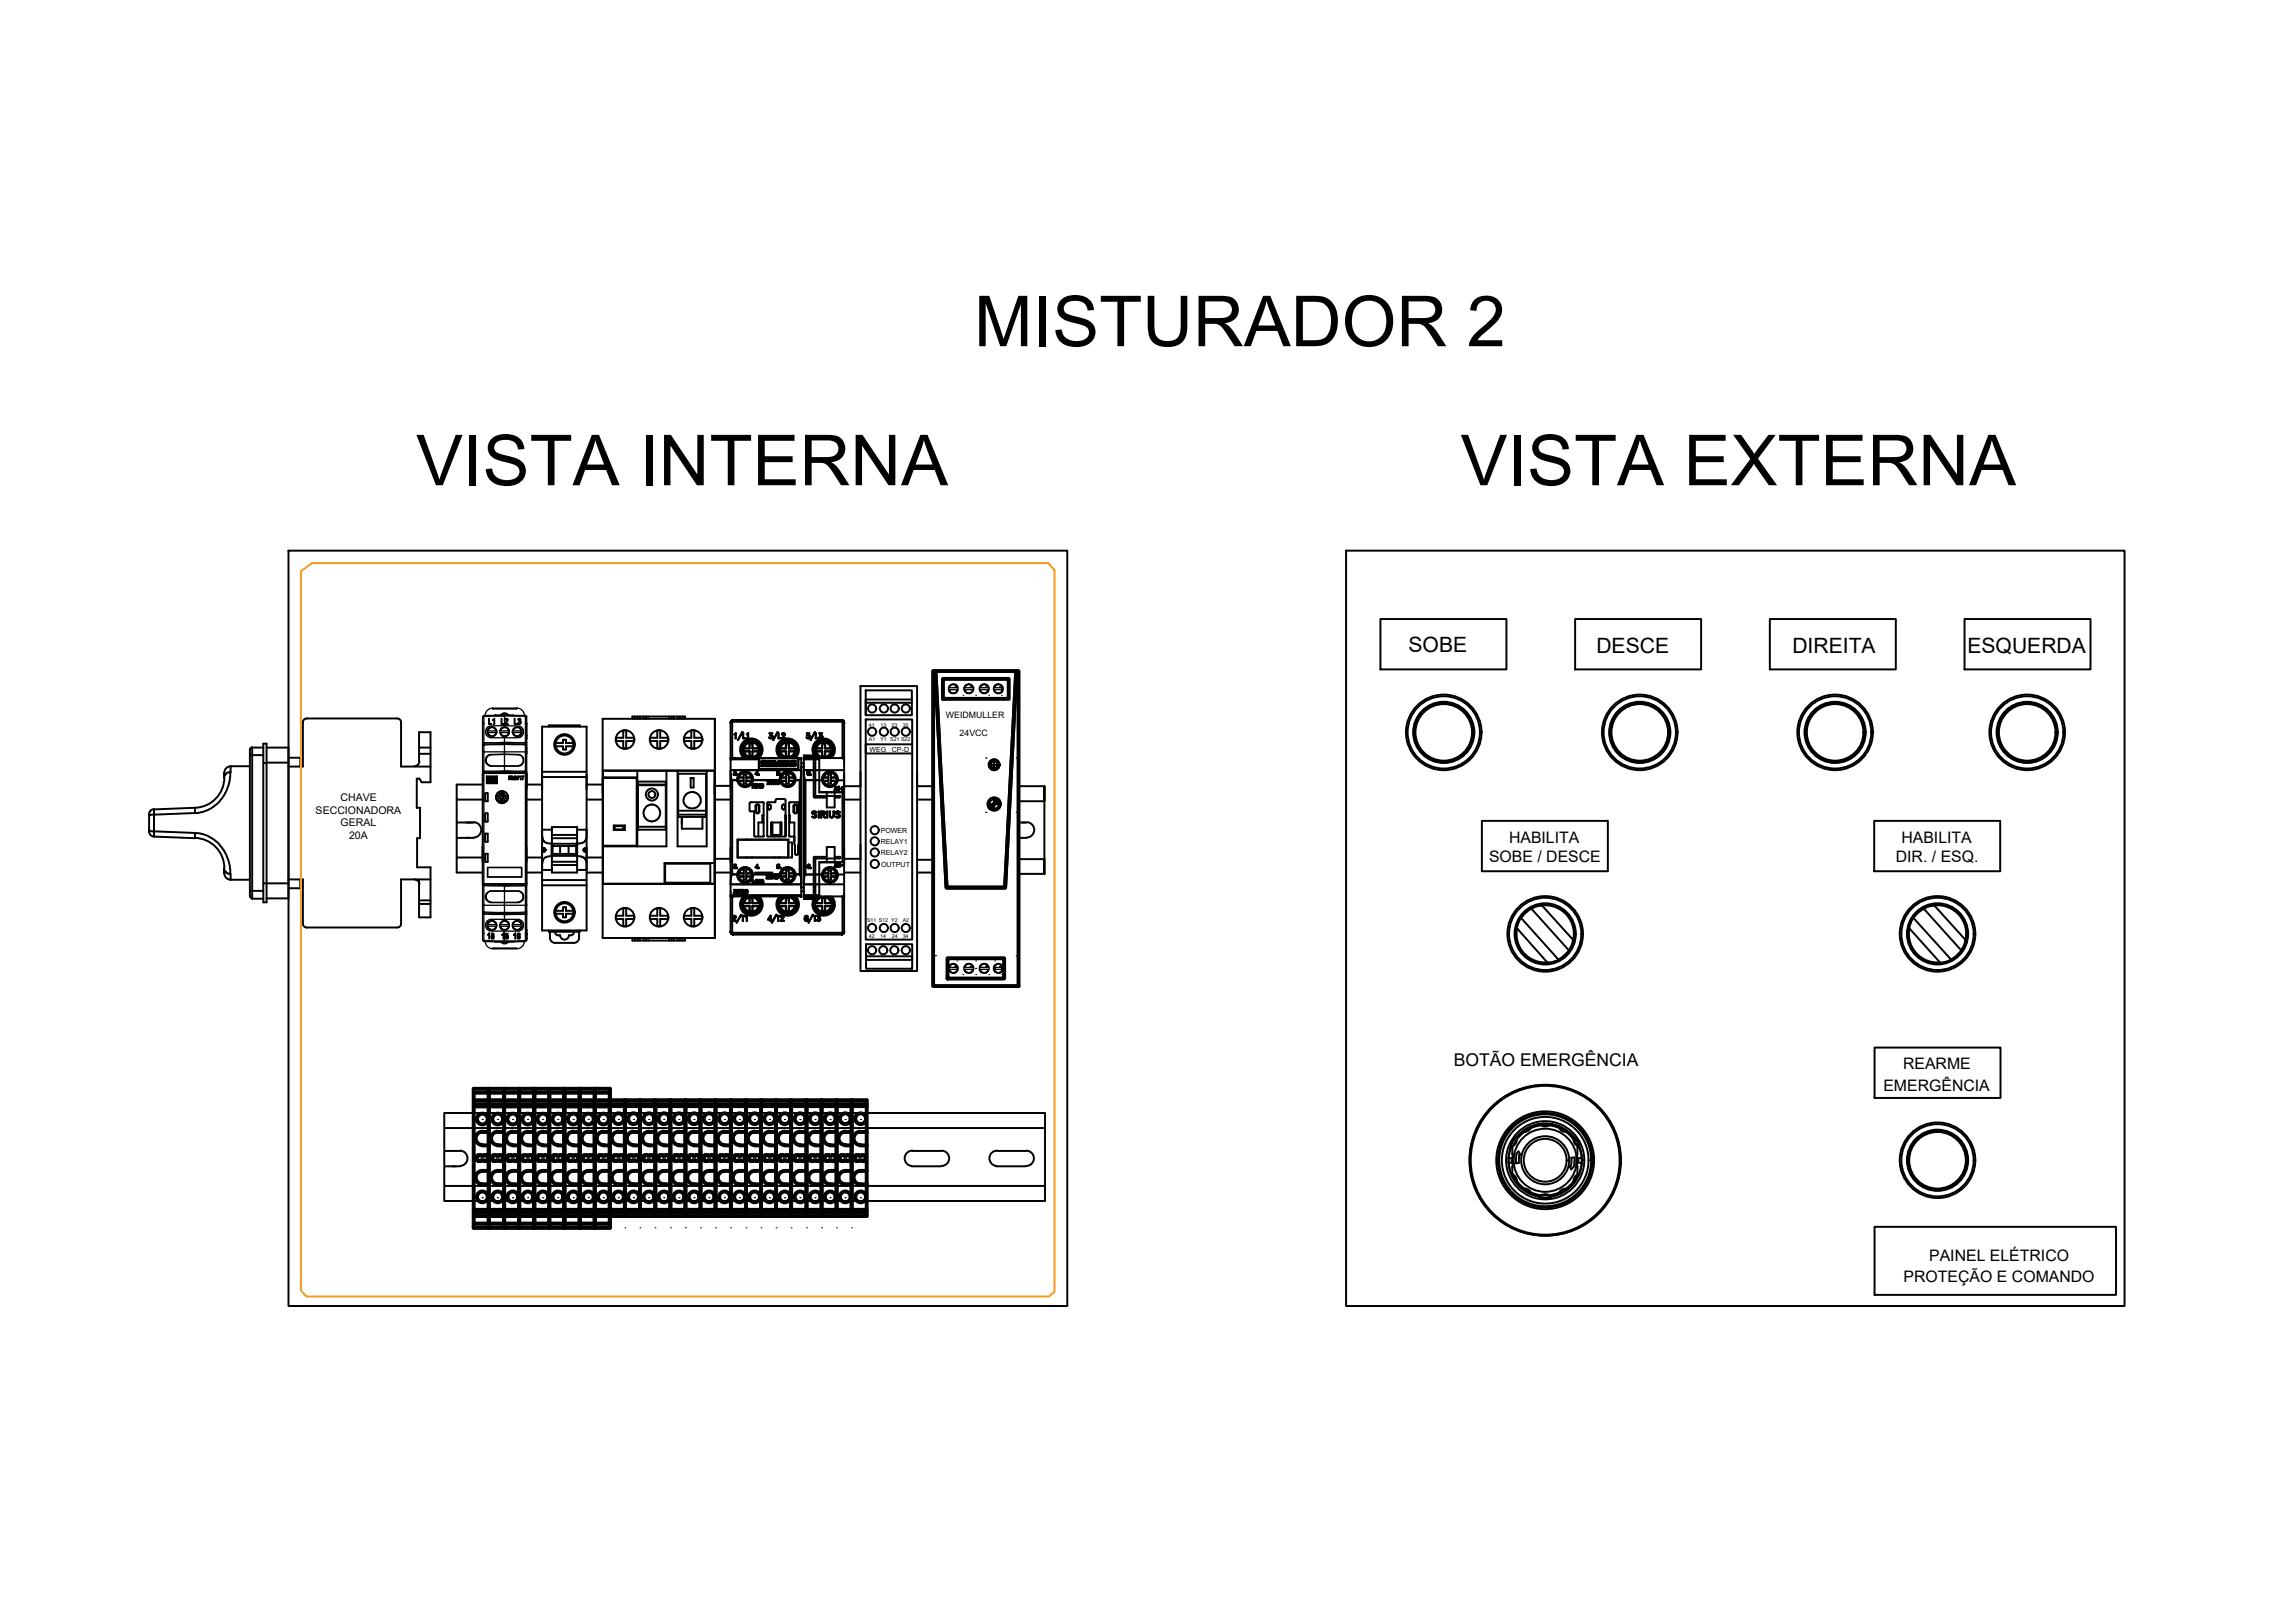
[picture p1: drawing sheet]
<svg xmlns="http://www.w3.org/2000/svg" width="297mm" height="210mm" viewBox="0 0 297 210" stroke-linecap="round" stroke-linejoin="round" font-family="sans-serif">
<defs><g id="words">
<g font-size="9.1">
<text x="126" y="44.8">MISTURADOR 2</text>
<text x="53.8" y="62.8">VISTA INTERNA</text>
<text x="189" y="62.8">VISTA EXTERNA</text>
</g>
<g font-size="2.7">
<text x="182.2" y="84.4">SOBE</text>
<text x="206.5" y="84.5">DESCE</text>
<text x="231.9" y="84.6">DIREITA</text>
<text x="254.5" y="84.5">ESQUERDA</text>
</g>
<text font-size="2.3" x="188.1" y="137.9">BOTÃO EMERGÊNCIA</text>
<g font-size="2">
<text x="192.6" y="111.5">SOBE / DESCE</text>
<text x="195.2" y="109.1">HABILITA</text>
<text x="245.3" y="111.5">DIR. / ESQ.</text>
<text x="246" y="109.1">HABILITA</text>
<text x="243.7" y="141.2">EMERGÊNCIA</text>
<text x="246.2" y="138.4">REARME</text>
<text x="246.3" y="165.9">PROTEÇÃO E COMANDO</text>
<text x="249.6" y="163.1">PAINEL ELÉTRICO</text>
</g>
<g font-size="1.4">
<text x="40.8" y="105.3">SECCIONADORA</text>
<text x="44.1" y="103.6">CHAVE</text>
<text x="44.1" y="106.9">GERAL</text>
<text x="45.2" y="108.6">20A</text>
</g>
<g font-size="1.1">
<text x="122.4" y="92.9">WEIDMULLER</text>
<text x="124.1" y="95.2">24VCC</text>
</g>
<g font-size=".9">
<text x="112.5" y="97.3">WEG</text>
<text x="115.4" y="97.3">CP-D</text>
<text x="113.9" y="107.8">POWER</text>
<text x="113.9" y="109.2">RELAY1</text>
<text x="113.9" y="110.6">RELAY2</text>
<text x="114" y="112.2">OUTPUT</text>
</g>
<g font-size=".7">
<text x="112.4" y="94">41</text>
<text x="112.4" y="95.9">A1</text>
<text x="113.9" y="94">13</text>
<text x="113.9" y="95.9">Y1 S21 S22</text>
<text x="115.3" y="94">23</text>
<text x="116.8" y="94">33</text>
<text x="112.2" y="119.3">S11 S12 Y2</text>
<text x="116.8" y="119.3">A2</text>
<text x="112.4" y="121.4">42</text>
<text x="113.9" y="121.4">14</text>
<text x="115.4" y="121.4">24</text>
<text x="116.8" y="121.4">34</text>
</g>
</g></defs>
<!-- layer: 0 -->
<g fill="none" stroke="#000" stroke-width=".25">
<path d="M37.3 71.3h100.8v97.7h-100.8zM174.1 71.3h100.8v97.7h-100.8zM29.8 99.9l-.4 .1a.69 .69 0 0 0-.4 .6v-.6M29.8 99.9v.2a5.1 5.1 0 0 1-4.2 5.1l-5.7 .2v2.2M29.9 99.2a.83 .83 0 0 0-.9 .8M32.3 99.2h-2.5v.7M32.3 97.7h1.8M32.6 96.7h-.1l-.2 .3v19l.2 .2 .1 .1M34.1 96.2h.4v20.6h-.4zM34.1 96.7h-1.5v19.6h1.5M34.1 98.7h.4M34.5 96.7h2.8v19.6h-2.8"/>
<path d="M34.5 98.7h2.8M37.3 98.1h1.5v1.1M39.7 93h11.7h.2l.3 .5v5.7h3.8M39.7 93l-.4 .2-.1 .3v5.7h-1.9M54.2 98.5v-3.7h1.5v6.4h-1.1l-.3-.4h-.4v3.7h.4v4h-.3v3.7h1.7v6.5h-1.5v-4.9M54.2 97.6h1.5M54.2 96.7h1.5M54.3 98.5a.66 .66 0 0 1-.7 .7M70.1 94h5.8v26.4h-5.8zM70.1 99.9h5.8M71 94v-.1h4v.1M71.9 96.2h.9v-.5h.4v.5h1"/>
<path d="M71.9 96.6h.9v.4h.4v-.4h1M92.5 93v28.4M111.3 88.8h7.3v36.9h-7.3zM111.3 99.9v1.9M112 89.3h6v3.3h-6zM112 93.1h6v28.5h-6zM112 90.9v1.7M118 90.5h-6v.4h6M118 96.3h-6v1.2h6M118.6 99.9v1.9M178.6 80.1h16.3v6.5h-16.3zM203.8 80.1h16.3v6.5h-16.3z"/>
<path d="M229 80.1h16.3v6.5h-16.3zM254.2 80.1h16.3v6.5h-16.3zM19.3 107.6a.66 .66 0 0 0 .6 .7M19.3 107.5h.1M19.3 107.5l.6 .1M19.9 104.7a.66 .66 0 0 0-.6 .7v2.2M19.9 107.6v.7M19.9 107.6l5.4 .2M25.2 108.4a3.9 3.9 0 0 1 3.8 3.9M25.3 107.8a4.9 4.9 0 0 1 4.4 4.6l.1 .7h-.2l-.4-.2-.2-.3v-.2v.6M25.3 105.2l-.1-.7-5.3 .2v.7l-.6 .1M25.3 107.8l-.1 .7-5.3-.2"/>
<path d="M29 100.6a3.9 3.9 0 0 1-3.8 3.9M29 113a.83 .83 0 0 0 .9 .8M29.8 113.1v.7h2.5M32.3 115.3h1.8M34.1 114.3h3.2M37.3 113.8h1.9v5.8M38.8 113.8v1.1h-1.5M39.2 119.5l.1 .3 .4 .2M51.9 119.5l-.3 .5h-.2h-11.7M53.6 113.8a.66 .66 0 0 1 .7 .7M54.2 117h1.5M54.2 116.5h1.5"/>
<path d="M55.7 113.8h-3.8v5.8M59.1 103.5v9.4h3.3M59.1 111h3.3M59.1 106.4h2.2M59.1 108.4h2.1M61.3 106.4a.99 .99 0 0 1 1 1 .99 .99 0 0 1-1 1M62.4 101.5h-3.3v2h3.3M62.4 109.6v1.9M68.1 109.6v1.9M68.1 112.9h2M68.1 101.5h2M68.1 103.5h2"/>
<path d="M68.1 100.1v2M68.1 111h2M70.1 114.6h5.8M70.1 113.9h5.8M70.1 100.6h5.8M70.3 110.2h.1M70.6 110a.19 .19 0 0 0-.1-.2 .19 .19 0 0 0-.3 0 .19 .19 0 0 0 .1 .3v.1M70.6 110h.1M70.6 110l-.3 .2M71.4 110.8h-.3a.97 .97 0 0 0-1 1.1v.7h1.3M71.4 110.8h.1M71.4 109.1v1.7"/>
<path d="M71.4 109.1h.1M71.4 107.4h-1.3v.8a.97 .97 0 0 0 1.2 .9h.1M71.4 107h3.3v5.9h-3.3zM71.4 111.9h3.3M71.4 111.5h3.3M71.4 108.5h3.3M71.4 108h3.3M71.5 109.2h3v1.6h-3zM71.5 109.5h2.1M71.5 110.5h3M71.9 118.3h.9v.4h.4v-.4h1M71.9 117.9h.9v-.5h.4v.5h1"/>
<path d="M72.5 109.5v1M73.6 109.5h.9M73.6 109.5v1M74.7 110.8h.1M74.7 109.1h.1M74.7 110.8l.7 .1a.85 .85 0 0 1 .5 1v.7h-1.2M74.7 107.4h1.2v.9a.94 .94 0 0 1-1.2 .8M75.5 109.9a.2 .2 0 0 1 .3 0 .2 .2 0 0 1 0 .3 .21 .21 0 0 1-.3-.1 .21 .21 0 0 1 0-.2zM75.7 110.2h.1M75.9 112.9h2.1M75.9 101.5h2.1M75.9 103.5h2.1"/>
<path d="M75.9 111h2.1M78 100.7v2M78 110.2v1.9M92.4 112.9h2.1M92.4 103.5h2.1M92.5 100.7l-.1 2M92.5 101.7h2M92.5 111.1h2M94.5 100.2v2M94.5 109.7v1.9M97.7 112.9h2.2M109.2 112.9h2.1"/>
<path d="M109.2 101.7h2.1M109.2 103.5h2.1M109.2 100.2v2M109.2 109.7v1.9M109.2 111.1h2.1M111.3 109.3v2M118.6 112.9h2.1M118.6 101.7h2.1M118.6 103.5h2.1M118.6 111.3h2.1M131.8 101.7h3.3v2h-3.3M131.8 113.1h3.3"/>
<path d="M131.8 106.4h1M131.8 108.4h1M132.9 106.4a.99 .99 0 0 1 .9 1 .99 .99 0 0 1-1 1M135.1 103.7v-2v11.4v-1.9h-3.3M191.7 106.2h16.3v6.5h-16.3zM242.5 106.2h16.3v6.5h-16.3zM71 120.4v.2h4v-.2M71.1 121.4a.66 .66 0 0 0 .7 .6M71.1 120.6v.8M71.8 122h2.4M71.9 120.5a.32 .32 0 0 0 .2 .5M72.1 121h.4"/>
<path d="M72.5 121a.57 .57 0 0 0 .5 .6 .57 .57 0 0 0 .6-.6M73.6 121h.3M74.2 120.5a.32 .32 0 0 1-.3 .5M74.9 121.4a.66 .66 0 0 1-.6 .6M74.9 120.6v.8M112 122.2h6v3.2h-6zM112 122.2v1.6h6v.4h-6M242.5 135.6h16.3v6.5h-16.3zM57.5 144v11.4M57.6 144h77.5M57.6 146h77.5M57.6 153.5h77.5"/>
<path d="M57.6 155.4h77.5M57.6 148.9h1.9M57.6 150.9h1.9M59.6 148.9a.99 .99 0 0 1 .9 1 .99 .99 0 0 1-1 1M117.9 150.9h3.8M118 148.9h3.9M118 148.9a.99 .99 0 0 0-1 1 .99 .99 0 0 0 1 1M121.9 148.9a.99 .99 0 0 1 .9 1 .99 .99 0 0 1-1 1M128.9 150.9h3.8M129 148.9h3.8M129 148.9a.99 .99 0 0 0-1 1 .99 .99 0 0 0 .9 1M132.8 148.9a.99 .99 0 0 1 1 1 .99 .99 0 0 1-1 1"/>
<path d="M135.2 144v11.4M195.1 149.9h.5v.6h-.5M195.4 148.5v.1M195.5 148.5a4.7 4.7 0 0 0 3.6 6.3M195.6 149.9v.6M195.7 148.5v.9l.1 .1M195.7 151.8l.2 .5M195.7 149.4v1.6M195.7 151v.9M195.8 149.5v1.3M195.8 152l.4 .5v.3M195.8 150.8l-.1 .1"/>
<path d="M195.9 148l-.2 .5M195.9 152.3a4.4 4.4 0 0 0 1.9 1.9M196.2 147.1h.1M196.2 147.1a2.1 2.1 0 0 0-.8 1.4 4.8 4.8 0 0 0 3.7 6.3M196.2 147.5l-.2 .6-.2 .2M196.3 147.1a4.7 4.7 0 0 1 7.2 0M197.3 153.8l.5 .2 .2 .3M197.8 146.1a4.4 4.4 0 0 0-1.9 1.9M197.8 146.1a4.9 4.9 0 0 1 4.2 0M197.8 154.2l1.1 .4 .8 .1M198 146l-.4 .4-.3 .1M199 154.8v.1"/>
<path d="M199.1 154.9a2.1 2.1 0 0 0 1.6 0M199.5 154.6l.3-.1 .5 .1M199.5 145.7l.3 .1 .5-.1M199.7 154.7h.4M200.7 154.8v.1M201.7 146l.5 .4 .3 .1M202 146.1l.3 .2M202 154.2l-1.1 .4-.8 .1M202.3 154l-.3 .2M202.3 146.3l.7 .5 .7 .9M202.5 153.8l-.6 .2-.2 .3M203.5 147.1a2.05 2.05 0 0 1 .8 1.4"/>
<path d="M203.5 147.1a1.98 1.98 0 0 1 .8 1.4 4.7 4.7 0 0 1-3.6 6.3M203.6 147.1a4.7 4.7 0 0 0-7.3 0 2.05 2.05 0 0 0-.8 1.4M203.6 147.5l.2 .6 .2 .2M203.7 147.7l.4 .8M203.7 152.6l-.7 .9-.7 .5M203.9 149.5v1.3M204 150.8l.1 .1M204 152l-.4 .5v.3M204 149.4l.1 2.5M204.1 149.4l-.1 .1M204.1 148.5l-.1 .9M204.1 151.8l-.4 .8"/>
<path d="M204.2 149.9v.6M204.3 148.6l.1-.1a4.7 4.7 0 0 1-3.7 6.3 2.05 2.05 0 0 1-1.6 0M204.6 149.9h-.5v.6h.5M242.5 158.8h31.3v8.8h-31.3z"/>
<circle cx="73" cy="96.3" r="1.33"/>
<circle cx="73" cy="96.3" r="1.16"/>
<circle cx="112.8" cy="91.7" r=".53"/>
<circle cx="112.8" cy="94.7" r=".53"/>
<circle cx="114.3" cy="91.7" r=".53"/>
<circle cx="114.3" cy="94.7" r=".53"/>
<circle cx="115.7" cy="94.7" r=".53"/>
<circle cx="115.7" cy="91.7" r=".53"/>
<circle cx="117.2" cy="94.7" r=".53"/>
<circle cx="117.2" cy="91.7" r=".53"/>
<circle cx="73" cy="118.1" r="1.33"/>
<circle cx="73" cy="118.1" r="1.16"/>
<circle cx="113.2" cy="107.4" r=".53"/>
<circle cx="113.2" cy="110.3" r=".53"/>
<circle cx="113.2" cy="111.8" r=".53"/>
<circle cx="113.2" cy="108.9" r=".53"/>
<circle cx="112.8" cy="123" r=".53"/>
<circle cx="112.8" cy="120.1" r=".53"/>
<circle cx="114.3" cy="123" r=".53"/>
<circle cx="114.3" cy="120.1" r=".53"/>
<circle cx="115.7" cy="123" r=".53"/>
<circle cx="115.7" cy="120.1" r=".53"/>
<circle cx="117.2" cy="123" r=".53"/>
<circle cx="117.2" cy="120.1" r=".53"/>
<circle cx="199.9" cy="150.1" r="9.8"/>
<circle cx="199.9" cy="150.1" r="9.6"/>
<circle cx="199.9" cy="150.1" r="6.1"/>
<circle cx="199.9" cy="150.1" r="5.6"/>
<circle cx="199.9" cy="150.2" r="9.8"/>
</g>
<!-- layer: 00_COMPONENTS_1 -->
<g fill="none" stroke="#000" stroke-width=".25">
<path d="M78 93h14.5v28.4h-14.5zM78 99.7h14.5M79.7 95.9h.9v.9M79.7 95.5v.4M80.6 94.5v1h-.9M80.7 94.5h.4M81 94.5v1h.9M81.1 96.8h-.4M81.8 93v-.3h6.8v.3M81.9 95.9h-.9v.9M82 95.5v.4M82.2 92.7v.3"/>
<path d="M82.5 99.8v9.7M82.5 92.7v.3M82.8 92.7v.3M83.3 92.7v.3M83.6 92.7v.3M83.9 92.7v.3M84.1 95.9h.9v.9M84.1 95.5v.4M85 94.5v1h-.9M85.1 94.5h.4M85.1 96.8h.4M85.4 94.5v1h.9"/>
<path d="M86.2 99.8v9.7h-8.2v4.9h14.4v-14.6h-14.4v.8h4.5M86.3 95.9h-.9v.9M86.4 95.5v.4M86.6 92.7v.3M86.9 92.7v.3M87.2 92.7v.3M87.7 99.8v9.7h3.7v-9.7M87.7 92.7v.3M88 92.7v.3M88.3 92.7v.3M88.5 95.9h.9v.9M88.5 95.5v.4"/>
<path d="M89.4 94.5v1h-.9M89.5 94.5h.4M89.5 96.8h.4M89.8 94.5v1h.9M90.7 95.9h-.9v.9M90.8 95.5v.4M78 114.4h14.5M78.3 100.6v.1M79.4 106.8h1.4v.6h-1.4zM79.5 106.9h1.1v.4h-1.1zM79.7 118.9h.9v1M79.7 118.5v.4"/>
<path d="M80.6 117.6v.9h-.9M80.7 117.6h.4M80.7 119.8h.4M81 117.6v.9h.9M81.9 118.9h-.9v1M82 118.5v.4M82.4 100.6v8.8h-4.4v-8.7h4.4M82.5 101.1h3.6v6.3h-3.6zM82.5 107h3.6M82.5 101.6h3.6M82.5 101.5h3.6M84.1 118.9h.9v1"/>
<path d="M84.1 118.5v.4M85 117.6v.9h-.9M85.1 117.6h.4M85.1 119.8h.4M85.4 117.6v.9h.9M86 111.8h5.9v2.4h-5.9zM86.3 118.9h-.9v1M86.4 118.5v.4M87.7 100.1h3.6v5.6h-3.6zM87.7 105.4h3.6M87.7 104.9h3.6M88.5 118.9h.9v1"/>
<path d="M88.5 118.5v.4M88.7 102.8l.5-.3h.5a1.08 1.08 0 0 1 .9 1.4 1.08 1.08 0 0 1-1.5 .6l-.4-.3a.97 .97 0 0 1 0-1.4zM89.4 100.7h.3v1.2h-.3zM89.4 100.7h.3M89.4 117.6v.9h-.9M89.8 117.6v.9h.9M89.9 117.5l-.4 .1M89.9 119.8h-.4M90.7 118.9h-.9v1M90.8 118.5v.4M90.9 105.7v1.5h-2.7v-1.5v.9M92.4 111.7h-6.4v2.7"/>
<path d="M81.8 121.4v.3h6.8v-.3M82.2 121.4v.3M82.5 121.4v.3M82.8 121.4v.3M83.3 121.4v.3M83.6 121.4v.3M83.9 121.4v.3M86.6 121.4v.3M86.9 121.4v.3M87.2 121.4v.3M87.7 121.4v.3M88 121.4v.3"/>
<path d="M88.3 121.4v.3"/>
<circle cx="80.9" cy="95.7" r="1.21"/>
<circle cx="85.3" cy="95.7" r="1.21"/>
<circle cx="89.7" cy="95.7" r="1.21"/>
<circle cx="80.9" cy="118.7" r="1.21"/>
<circle cx="84.3" cy="102.8" r=".78"/>
<circle cx="84.3" cy="102.8" r=".44"/>
<circle cx="84.3" cy="105.2" r="1.08"/>
<circle cx="85.3" cy="118.7" r="1.21"/>
<circle cx="89.7" cy="118.7" r="1.21"/>
</g>
<!-- layer: 00_COMPONENTS -->
<g fill="none" stroke="#000" stroke-width=".25">
<path d="M186.6 90.9v.1M186.6 98.5v.2M186.9 90.9v.2M186.9 98.5v.2M211.9 90.9v.1M211.9 98.5v.2M212.3 90.9v.2M212.3 98.5v.2M237.2 90.9v.1M237.2 98.5v.2M237.6 90.9v.1M237.6 98.5v.2"/>
<path d="M262.1 90.9v.1M262.1 98.5v.2M262.4 90.9v.2M262.4 98.5v.2M196.5 119.1h.1M196.8 118.6v.2M196.8 118.7l-.4 .7-.2 .7M196.8 118.8a2.44 2.44 0 0 0-.6 1.3M196.8 118.8l4.8 5.4M196.8 118.5h.1M197.5 117.9h.1M198 117.5l.1 .1"/>
<path d="M198.1 117.6l-.6 .4-.7 .8M198.1 117.4v.1M198.1 117.6l4.9 5.4M198.2 117.4a3.8 3.8 0 0 1 5.5 2.9 3.8 3.8 0 0 1-4.4 4.3 3.8 3.8 0 0 1-2.8-5.5M199.5 117.2l-.8 .1-.6 .3M199.5 117.1v.1M199.5 117.2l4 4.4M199.5 117.2a3.7 3.7 0 0 1 4 4.4M247.2 119.1h.1M247.5 118.6v.2M247.5 118.7l-.3 .7-.2 .7M247.6 118.8l-.4 .6-.2 .7"/>
<path d="M247.6 118.8l4.8 5.4M247.6 118.5h.1M248.3 117.9h.1M248.8 117.5l.1 .1M248.9 117.6l-.7 .4-.6 .8M248.9 117.4v.1M248.9 117.6l4.8 5.4M248.9 117.4a3.8 3.8 0 0 1 5.5 2.9 3.8 3.8 0 0 1-4.3 4.3 3.8 3.8 0 0 1-2.9-5.5M250.3 117.2l-.8 .1-.6 .3M250.3 117.1v.1M250.3 117.2l4 4.4M250.3 117.2a3.7 3.7 0 0 1 4 4.4"/>
<path d="M196.1 120.1h.1M196.2 120.1l4 4.5M196.3 120.1a3.7 3.7 0 0 0 4 4.4M200.2 124.6l.1 .1M201.6 124.2l-.4 .2-1 .2M201.6 124.2h.2M203 123l-.9 .9-.5 .3M203 122.9v.2M203.5 121.6l-.1 .7-.4 .7M203.5 121.6h.1M203.6 121.2h.1M203.6 121.6l-.2 .7-.4 .7"/>
<path d="M203.7 120.7h.1M203.7 121.1h.1M203.7 121h.1M203.7 120.9h.1M246.9 120.1h.1M247 120.1l4 4.5M247 120.1a3.7 3.7 0 0 0 4 4.4M251 124.6v.1M252.4 124.2h.1M252.4 124.2l-.7 .3-.7 .1M253.7 123l-.5 .6-.8 .6M253.7 122.9l.1 .2"/>
<path d="M254.3 121.6l-.1 .6-.5 .8M254.3 121.6h.1M254.4 121.6l-.3 .7-.3 .7M254.4 121.1h.1M254.4 121h.1M254.4 121.2h.1M254.5 120.7h.1M254.5 120.9h-.1h.1M250.5 146.3v.1M250.5 153.9v.1M250.8 146.3v.1M250.8 153.9v.1"/>
<circle cx="186.8" cy="94.8" r="4.9"/>
<circle cx="186.8" cy="94.8" r="4.7"/>
<circle cx="186.8" cy="94.8" r="4"/>
<circle cx="186.8" cy="94.8" r="3.9"/>
<circle cx="186.8" cy="94.8" r="3.7"/>
<circle cx="212.1" cy="94.8" r="4.9"/>
<circle cx="212.1" cy="94.8" r="4.7"/>
<circle cx="212.1" cy="94.8" r="4"/>
<circle cx="212.1" cy="94.8" r="3.9"/>
<circle cx="212.1" cy="94.8" r="3.7"/>
<circle cx="237.4" cy="94.8" r="4.9"/>
<circle cx="237.4" cy="94.8" r="4.7"/>
<circle cx="237.4" cy="94.8" r="4"/>
<circle cx="237.4" cy="94.8" r="3.9"/>
<circle cx="237.4" cy="94.8" r="3.7"/>
<circle cx="262.3" cy="94.8" r="4.9"/>
<circle cx="262.3" cy="94.8" r="4.7"/>
<circle cx="262.3" cy="94.8" r="4"/>
<circle cx="262.3" cy="94.8" r="3.9"/>
<circle cx="262.3" cy="94.8" r="3.7"/>
<circle cx="199.9" cy="120.9" r="4.9"/>
<circle cx="199.9" cy="120.9" r="4.7"/>
<circle cx="199.9" cy="120.9" r="4"/>
<circle cx="199.9" cy="120.9" r="3.9"/>
<circle cx="199.9" cy="120.9" r="3.8"/>
<circle cx="250.7" cy="120.9" r="4.9"/>
<circle cx="250.7" cy="120.9" r="4.7"/>
<circle cx="250.7" cy="120.9" r="4"/>
<circle cx="250.7" cy="120.9" r="3.9"/>
<circle cx="250.7" cy="120.9" r="3.8"/>
<circle cx="250.7" cy="150.1" r="4.9"/>
<circle cx="250.7" cy="150.1" r="4.7"/>
<circle cx="250.7" cy="150.1" r="4"/>
<circle cx="250.7" cy="150.1" r="3.9"/>
<circle cx="250.7" cy="150.1" r="3.7"/>
</g>
<!-- layer: 3 -->
<path d="M196.2 149.3l.3-.3 .2 .5h-.2M196.2 149.3l-.1 1.2M196.5 150.5l-.4 .1M196.6 149.4l-.1 1.1M203.2 150.9h-.1l.2 .5 .3-.4M203.3 149.8h.4l-.1 1.2M203.3 149.8l-.1 1.1" fill="none" stroke="#000" stroke-width=".25"/>
<!-- layer: 1 -->
<g fill="none" stroke="#000" stroke-width=".25">
<circle cx="199.9" cy="150.1" r="6.3"/>
<circle cx="199.9" cy="150.1" r="5.1"/>
<circle cx="199.9" cy="150.1" r="5.9"/>
<circle cx="199.9" cy="150.1" r="4.1"/>
<circle cx="199.9" cy="150.1" r="3.1"/>
<circle cx="199.9" cy="150.1" r="2.77"/>
</g>
<!-- layer: 0 -->
<g fill="none" stroke="#000" stroke-width=".17">
<path d="M62.6 99.8h2.7v.1M62.6 96.4h-.2v3.7M62.6 97.3v-.9l2.7-.1v1h2.7v2.5M62.6 92.7h-.2v3.7M62.6 92.6h2.7M62.6 99.9h5.4v.2h-5.4zM62.6 99.8v.1h5.4M62.6 97.3h-.1M62.6 93.6h-.1M62.6 99.8h-.1M62.6 96.1h-.1M62.6 96.3l-.1 .1"/>
<path d="M62.6 92.6l-.1 .1M62.6 99.9l-.1 .2M62.6 96.2v.2M62.6 92.6v.1M62.9 98.2v.4M62.9 98.3h.1M62.9 98.1h.1M62.9 98.7h.1M62.9 98.3v.1M62.9 98.8h.1M62.9 98h.1M63 94.6h.1"/>
<path d="M63 94.8h.1M63.1 94.8h1.1l-.1 .1a.54 .54 0 0 1-.5 .3 .54 .54 0 0 1-.5-.4zM63.2 94.4l.1-.1a.51 .51 0 0 1 .5-.1 .51 .51 0 0 1 .4 .4h-1.1zM63.2 93h.1v.7h.3h-.4zM63.6 99.1a.7 .7 0 0 1-.7-.7 .7 .7 0 0 1 .7-.7l1.7-.1h1.9a.78 .78 0 0 1 .5 .9 .78 .78 0 0 1-.7 .7l-3.4-.1M63.7 93.1l.3-.1v.7h-.1v-.6l-.1 .1zM63.7 91.7h3.1v.1h-3.1zM63.7 91.7h3.1M63.8 91.6a.99 .99 0 0 0-1 1M64.1 92.6h.7M64.1 92.5h-.1M64.2 94.6h.1"/>
<path d="M64.2 94.8h.1M64.6 99.9h.7M64.7 94.6h.1M64.7 94.8h.1M64.8 94.8h1v.1a.53 .53 0 0 1-.6 .3 .53 .53 0 0 1-.4-.4zM64.8 92.5a.61 .61 0 0 1 1 0M64.8 94.3l.3-.1a.52 .52 0 0 1 .7 .4h-1zM64.8 93h.1v.7h.4h-.5zM64.9 92.6a.53 .53 0 0 1 .8 0M64.9 92.6a.49 .49 0 0 1 .8 0M65.3 99.8v-.6l-1.9-.1a.74 .74 0 0 1-.6-.8 .74 .74 0 0 1 .8-.7h1.7v-.3h-2.7v2.5M65.3 96.2v-.1h-2.7v.2l2.7-.1v.1"/>
<path d="M65.3 95.5l-1.9-.1a.74 .74 0 0 1-.6-.8 .74 .74 0 0 1 .8-.6l1.7-.1v-1.3l-2.7 .1v3.4M65.3 99.9h.6M65.3 96.3l2.7 .1v.9M65.3 96.2v.1M65.3 96.2v-.1h.3h2.4v.2M65.3 92.6l2.7 .1v3.4h.2M65.3 93.9l1.9 .1a.78 .78 0 0 1 .5 .8 .78 .78 0 0 1-.7 .7h-1.7M65.3 92.6h2.7l.1 .1M65.3 95.5v.6M65.3 96.2l2.7 .1M65.3 93.1a.22 .22 0 0 1 .4 0 .22 .22 0 0 1-.1 .3l-.2 .3h.3h-.4v-.1a.4 .4 0 0 0 .3-.5l-.1-.1-.2 .2zM65.8 92.6h.6"/>
<path d="M65.8 94.6h.1M65.8 94.8h.1M66.3 94.8h.1M66.3 94.6h.1M66.4 94.8h1v.1a.54 .54 0 0 1-.6 .3 .54 .54 0 0 1-.4-.4zM66.4 94.4l.1-.1a.51 .51 0 0 1 .6-.1 .51 .51 0 0 1 .3 .4h-1zM66.5 93h.1v.7h.4h-.5zM66.9 91.6a.99 .99 0 0 1 .9 1M67 97.7l-1.7-.1v1.5h1.7M67 97.7a.7 .7 0 0 1 .7 .7 .7 .7 0 0 1-.7 .7M67 93a.2 .2 0 0 1 .3 0 .2 .2 0 0 1 0 .3 .21 .21 0 0 1 0 .4 .21 .21 0 0 1-.3-.2h.1a.14 .14 0 0 0 .2 .1 .14 .14 0 0 0 .1-.2 .14 .14 0 0 0-.2 0v-.1a.12 .12 0 0 0 .1-.2 .12 .12 0 0 0-.1-.1 .12 .12 0 0 0-.2 .1zM67.4 94.8h.1"/>
<path d="M67.4 94.6h.1M67.5 98.8h.1M67.5 97.9h.1M67.6 98v.1M67.6 98.7h.1M67.7 98.2v.4M68 96.2v.2M68 92.6v.1M68 99.8h-2.7v.1M68 96.4h.1v.9M68 92.7l.1 .1v3.3M68 99.8v.1"/>
<path d="M68 99.9l.1 .2M68 96.3l.1 .1M68 99.8h.2M68 97.3h.2M68 93.6h.2M68.1 96.7v3.4M68.1 96.1v.3M122.7 89h.1M122.7 89.3h.1M122.8 89.3h1.1l-.1 .1a.54 .54 0 0 1-.5 .3 .54 .54 0 0 1-.5-.4zM122.9 88.7h.1a.54 .54 0 0 1 .9 .3h-1.1zM123.9 89h.1"/>
<path d="M123.9 89.3h.1M124.7 89h.1M124.7 89.3h.1M124.8 89.3h1.1l-.1 .1a.54 .54 0 0 1-.6 .3 .54 .54 0 0 1-.4-.4zM124.9 88.8a.58 .58 0 0 1 1 .2h-1.1zM125.9 89h.1M125.9 89.3h.1M126.7 89h.1M126.7 89.3h.1M126.8 89.3h1.1l-.2 .2a.53 .53 0 0 1-.5 .2 .53 .53 0 0 1-.4-.4zM126.9 88.8a.58 .58 0 0 1 1 .2h-1.1zM127.9 89h.1"/>
<path d="M127.9 89.3h.1M128.6 89h.1M128.6 89.3h.1M128.6 89.3h1.1a.53 .53 0 0 1-.6 .4 .53 .53 0 0 1-.5-.4zM128.7 88.8l.1-.1a.56 .56 0 0 1 .9 .3h-1.1zM129.7 89h.1M129.7 89.3h.1M62.4 114.4v3.6h.2M62.4 118v3.7h.2M62.4 100.1h.2v14.3h5.4v.1h-5.4v-.1h-.2M62.4 100.1v14.3M62.5 114.6h.1"/>
<path d="M62.5 118.3h.1M62.5 117.1h.1M62.5 118l.1 .1M62.5 114.3l.1 .2M62.6 114.6v2.6h2.7v-.4h-1.9a.75 .75 0 0 1-.6-.9 .75 .75 0 0 1 .8-.6h1.7v-.6M62.6 117.2v.8l1.6 .1h1.1v-.9h2.7M62.6 118.2h2.7v.2l-2.7-.1zM62.6 118.3v3.4l2.7 .1v-1.3h-1.9a.75 .75 0 0 1-.6-.9 .75 .75 0 0 1 .8-.6h1.7M62.6 114.6v-.1h5.4v.1M62.6 118v.1M62.8 102.6v1.1zM62.8 105.3v1z"/>
<path d="M62.8 108.9h.3zM62.8 107.9h.3h-.3M62.8 110.5v1M62.8 106.3h.3h-.3M62.8 105.2h.3v1.2h-.3zM62.8 102.6h.3v1.1h-.3zM62.8 108.9v-1.1h.3v1.1M62.8 110.5v1.1h.3v-1.1M62.8 105.3h.3M62.8 102.6h.3M62.8 103.7h.3M62.8 110.5h.3"/>
<path d="M62.8 108.9h.3M62.8 110.5h.3v1h-.3zM62.8 108.9v-1v1M62.8 102.7h.3M62.9 115.8v.5M62.9 116.3v.1M62.9 115.7v.1M62.9 100.4h1.4v.1h-1.3v.6h.1v-.5h.1v.5h.2v-.5h.1v.6h-.6zM62.9 101.3h1.3v-.1h-.2v-.6h.3v.8h-1.4zM63 116.5h.1M63 115.6h.1M63 119.6h.1"/>
<path d="M63 119.9h.1M63.1 110.5v1h-.3M63.1 106.3v-1v1M63.1 102.7v1zM63.1 112.2h4.4v1.3h-4.4zM63.1 107.9v1M63.1 119.9h1.1l-.1 .2a.58 .58 0 0 1-1-.2zM63.1 112.3h4.4v1.2h-4.4zM63.2 119.4a.54 .54 0 0 1 .5-.2 .54 .54 0 0 1 .5 .4h-1.1zM63.6 100.6h.3v.3h-.2v.2h.2v.1h-.3zM63.6 116.7a.7 .7 0 0 1-.7-.7 .7 .7 0 0 1 .7-.7h3.6l.2 .1 .3 .4v.6l-.3 .3-.2 .1h-3.6M63.7 100.7h.1v.2h-.1z"/>
<path d="M64.1 100.7h.1v.4h-.1zM64.2 119.6h.1M64.2 119.9h.1M64.2 103.6h.4zM64.4 103h.3M64.4 103l.3 .1M64.4 103.3h.3M64.4 103v.3M64.5 103.6l.1 .2M64.6 103.6v.2M64.6 114.5h.7M64.7 119.9h.1"/>
<path d="M64.7 119.6h.1M64.7 103.3h.1M64.7 103.3h-.3M64.8 119.9h1a.54 .54 0 0 1-.5 .4 .54 .54 0 0 1-.5-.4zM64.8 102.7v.3zM64.8 103v.1v-.1M64.8 103l-.1 .1h.1M64.8 103.1v.1M64.8 102.7h.3M64.8 103.7h.1M64.8 103.3v.1zM64.8 102.6v.2z"/>
<path d="M64.8 103.9v-.3v.3M64.8 103.9h.1M64.8 119.4l.3-.2a.56 .56 0 0 1 .7 .4h-1zM64.8 103.3v.4v-.3M64.8 103.5h.2M64.8 102.8h.2M64.8 102.6h.2M64.9 103.3h.1M64.9 102.4l-.7 .9M65 102.4l.7 .9zM65 102.4a.74 .74 0 0 0-.8 .6 .74 .74 0 0 0 .4 .8M65 102.4a.74 .74 0 0 1 .7 1 .74 .74 0 0 1-1.1 .4"/>
<path d="M65 102.6v.2zM65 103.9v-.3v.3M65 103.1l.1-.1h-.1l.1 .1M65 103.3h.1h-.1M65 103.3h.1M65 103.3l.1 .4M65.1 103.9h-.1M65.1 103v.1M65.1 103v-.3l-.1 .3h-.1M65.1 103.3h.3h-.3M65.1 103.4v.3M65.1 103.7h.1"/>
<path d="M65.1 103.1v.1M65.1 103h.3l-.3 .1M65.3 114.6v.1l-2.7-.1M65.3 118.1v.1M65.3 114.6v.1l2.7-.1M65.3 118.1v.1h2.7v.1l-2.7 .1v-.2M65.3 119h1.9l.3 .1 .2 .4v.6l-.3 .3-.2 .1h-1.9M65.3 118.4v.6M65.5 103v.3M65.6 103.6h.1M65.6 103.6h-.3v.3M65.6 102.9h.1"/>
<path d="M65.6 103.4h.1M65.6 103h.1M65.8 119.9h.1M65.8 119.6h.1M65.8 100.4h.3v.2l-.1 .1 .2 .2-.2-.2h-.1l-.1 .2zM65.9 100.5h.2v.1h-.2zM65.9 114.5l-.6 .1M66.2 100.4h.1l.1 .5 .1-.5h.1v.5h-.1v-.4l-.1 .4-.1-.4v.4h-.1zM66.3 119.9h.1M66.3 119.6h.1M66.4 119.9h1l-.1 .2a.58 .58 0 0 1-.9-.2zM66.4 119.4a.54 .54 0 0 1 .6-.2 .54 .54 0 0 1 .4 .4h-1z"/>
<path d="M66.7 100.4l.1 .5 .1-.5h.1v.5l.2-.5-.2 .5-.1-.4-.2 .4zM67 115.3a.7 .7 0 0 1 .7 .7 .7 .7 0 0 1-.7 .7M67 115.3h-1.7v1.5h1.7M67.3 100.5l.1-.1v.5l-.1-.4-.1 .1zM67.4 119.9h.1M67.4 119.6h.1M67.5 100.4h.3l-.2 .5h-.1l.2-.4zM67.5 115.6h.1M67.6 115.7v.1M67.6 116.3v.2h-.1M67.7 116.2h.1M67.7 116h.1"/>
<path d="M67.7 115.9v.4M68 118v.1l.1-.1v.3M68 117.2v.8l-2.7 .1M68 100.1h.1v14.3h-.1zM68 114.6v2.6M68.1 100.1h.1M68.1 114.4h.1M68.1 114.4v3.6h-.1M68.1 118.3v3.4h-.1M68.1 114.3l-.1 .2M68.1 100.1v14.3M68.2 117.1h-.2"/>
<path d="M68.2 114.6h-.2M68.2 118.3h-.2v3.4l-2.7 .1M62.5 120.8h.1M62.5 121.7l.1 .1M62.6 121.7v.1M62.8 121.8a.99 .99 0 0 0 1 1M63.2 120.8l.1-.1v.8v-.6l-.2 .1zM63.6 120.8a.2 .2 0 0 1 .3 0 .2 .2 0 0 1-.1 .3 .21 .21 0 0 1 0 .4 .21 .21 0 0 1-.3-.1 .21 .21 0 0 1 .2-.3l-.1-.1zM63.6 121.2a.13 .13 0 0 1 .2-.1 .13 .13 0 0 1 .1 .2l-.1 .1h-.1zM63.7 120.8h.1M63.7 122.7h3.1zM63.7 122.7h3.1"/>
<path d="M64 121.9h.1M64.1 121.9h.7M64.1 121.8v.1M64.8 121.9a.61 .61 0 0 0 1 0M64.9 121.8a.53 .53 0 0 0 .8 0M64.9 121.8a.49 .49 0 0 0 .8 0M65 120.9l.2-.2v.8h-.1v-.6l-.2 .1zM65.3 121.8v.1l-2.7-.1M65.3 121.8v.1l2.7-.1M65.4 120.8h.3v.1h-.2v.1a.22 .22 0 0 1 .3 .1 .22 .22 0 0 1-.1 .3 .22 .22 0 0 1-.3 0v-.1a.18 .18 0 0 0 .2 .1 .18 .18 0 0 0 .1-.2 .18 .18 0 0 0-.2-.1l-.1 .1zM66.4 121.8l-.6 .1M66.4 121l.3-.3v.8h-.1v-.6l-.1 .1z"/>
<path d="M66.6 121.9h-.2M67 120.8l.2-.1 .1 .2-.1 .1a.13 .13 0 0 0-.2-.1 .13 .13 0 0 0 0 .2 .21 .21 0 0 1 .3 .1 .21 .21 0 0 1-.1 .3 .21 .21 0 0 1-.3-.2zM67 121.1a.15 .15 0 0 1 .2 .1 .15 .15 0 0 1 0 .2 .15 .15 0 0 1-.2-.1zM67.1 120.8h.1M67.8 121.8a.99 .99 0 0 1-.9 1M68.1 121.7l-.1 .1v-.1M68.1 121v.3M68.2 120.8h-.2M122.7 125.2h.1M122.7 125.4h.1M122.8 125.4h1.1l-.1 .1a.53 .53 0 0 1-.5 .4 .53 .53 0 0 1-.5-.5zM122.9 124.9h.1a.5 .5 0 0 1 .5-.1 .5 .5 0 0 1 .4 .4h-1.1z"/>
<path d="M123.9 125.2h.1M123.9 125.4h.1M124.7 125.2h.1M124.7 125.4h.1M124.8 125.4h1a.54 .54 0 0 1-.5 .5 .54 .54 0 0 1-.5-.5zM124.9 124.9a.6 .6 0 0 1 1 .3h-1.1zM125.9 125.2h.1M125.9 125.4h.1M126.7 125.2h.1M126.7 125.4h.1M126.8 125.4l1 .1a.55 .55 0 0 1-.5 .4 .55 .55 0 0 1-.5-.5zM126.9 124.9a.6 .6 0 0 1 1 .3h-1.1z"/>
<path d="M127.9 125.2h.1M127.9 125.4h.1M128.6 125.2h.1M128.6 125.4h.1M128.6 125.4h1.1l-.2 .3a.53 .53 0 0 1-.9-.3zM128.7 125l.1-.1a.57 .57 0 0 1 .9 .3h-1.1zM129.7 125.2h.1M129.7 125.4h.1"/>
<circle cx="63.6" cy="94.7" r=".62"/>
<circle cx="65.3" cy="94.7" r=".62"/>
<circle cx="66.9" cy="94.7" r=".62"/>
<circle cx="123.3" cy="89.1" r=".64"/>
<circle cx="125.3" cy="89.1" r=".63"/>
<circle cx="127.3" cy="89.1" r=".63"/>
<circle cx="129.1" cy="89.1" r=".63"/>
<circle cx="63.6" cy="119.7" r=".62"/>
<circle cx="64.9" cy="103.2" r=".83"/>
<circle cx="64.9" cy="103.2" r=".78"/>
<circle cx="65.3" cy="119.8" r=".61"/>
<circle cx="66.9" cy="119.7" r=".62"/>
<circle cx="63.7" cy="120.9" r=".1"/>
<circle cx="123.3" cy="125.3" r=".63"/>
<circle cx="125.3" cy="125.3" r=".62"/>
<circle cx="127.3" cy="125.3" r=".64"/>
<circle cx="129.2" cy="125.3" r=".63"/>
</g>
<g fill="#000" stroke="#000" stroke-width=".13">
<path d="M62.6 99.9v.1zM63.7 91.7l.1-.1v.1zM64.1 92.6l.1-.1v.1zM64.5 99.9h.1v.1zM64.8 92.6v-.1v.1zM65.7 92.6l.1-.1v.1zM66 99.9v.1zM66.4 92.6v-.1v.1zM66.8 91.7l.1-.1v.1zM68 99.9v.1zM68.1 95.4l.1-.1v.1zM68.1 95.6h.1z"/>
<path d="M68.1 97.5l.1 .1zM68.1 96.7h.1v.1zM68.1 95.2l.1-.1v.1zM68.1 93.7l.1-.1v.1zM62.4 100.1l.1-.1v.1zM62.4 114.3l.1 .1zM62.6 114.5v.1zM64.1 103.3l.1-.1v.1zM64.2 103.5l.1 .1zM64.5 114.5h.1v.1zM64.6 114.5h.1v.1zM64.8 102.4h.1v.1z"/>
<path d="M64.9 102.4h.1v.1zM65.3 103.5v.1zM65.9 114.5h.1v.1zM66 114.5v.1zM68 114.5v.1zM64.8 121.9v-.1v.1zM65.7 121.9l.1-.1v.1zM68.1 120.8l.1-.1v.1zM68.1 120.3l.1 .1zM68.1 120.8h.1v.1zM68.1 120.9l.1-.1v.1zM68.1 121.5h.1v.1z"/>
<path d="M68.1 121.5l.1-.1v.1zM68.1 121.3h.1zM68.1 121.4h.1v.1zM68.1 121h.1zM68.1 120.9l.1 .1z"/>
</g>
<!-- layer: 10000_FRONT -->
<g fill="none" stroke="#000" stroke-width=".25">
<path d="M94.5 99.8l.2 1.1M94.5 99.7h9.2M94.6 93.4l-.1 5M94.6 98.3v.1M94.6 93.4v.1M94.6 93.3v.1M94.6 93.3h.1M94.6 93.3l.1 .1M94.7 93.4v4.7l-.1 .2h3.6M94.7 98.1h9v17.9h-9M94.7 93.4h14.3M94.8 93.2h.1l-.3 .1"/>
<path d="M94.8 93.2l-.2 .1M94.8 98.1h-.3v17.9h.3M94.8 93.2h.1M94.9 98.1l-.3 .1M95 95l.2-.1v.7v-.6zM95.2 99.9l-.2 .1 .2-.1M95.2 99.9l-.2-.1h.2l-.1 .2 .1 .1v.2l-.3-.1 .3 .1M96 94.8h.1l-.7 1zM96.1 96.9h.9v-.7h.4v.7h.8M96.1 96.8v.4M96.1 94.9l.1 .6 .3 .1h-.4zM96.1 96.8a1.08 1.08 0 0 1 1.1-.9 1.08 1.08 0 0 1 1.1 .9"/>
<path d="M96.1 97.2a1.08 1.08 0 0 0 .8 .9M96.2 98.1a1.46 1.46 0 0 1 0-2.1 1.46 1.46 0 0 1 2 0 1.46 1.46 0 0 1 0 2.1M96.3 97.2a.95 .95 0 0 0 .9 .8 .95 .95 0 0 0 .9-.8M96.3 96.8a.95 .95 0 0 1 .9-.7 .95 .95 0 0 1 .9 .7M96.5 98.1a1.29 1.29 0 0 1-.3-1.9 1.29 1.29 0 0 1 2 0 1.29 1.29 0 0 1-.3 1.9M96.6 95l.2-.1v.7v-.6zM96.8 98a1.12 1.12 0 0 1-.5-1.7 1.12 1.12 0 0 1 1.8 0 1.12 1.12 0 0 1-.4 1.7M97 97.3l-.9-.1h.9v.6h.4v-.6h.8l-.8 .1M97 96.8l-.9 .1M97.4 96.8l.8 .1M98 99.8l-.1 .5v-.4l-.1 .3h.1h-.2zM98.2 98.1v1.4h5.1v-1.4"/>
<path d="M98.2 99.4l.1 .1M98.2 98.2v1.2M98.2 99.5h5M98.2 98.1h5M98.3 98.1l-.1 .1M98.3 97.2a1.08 1.08 0 0 1-.8 .9M98.3 96.8v.4M98.5 99v.2M98.5 98.7l.1 .1M98.5 98.5v.2M98.5 99.1h.3M98.5 99h.3"/>
<path d="M98.6 98.4l-.2 .2M98.6 98.9h.2M98.6 98.5h.3M98.6 98.6l.2 .2M98.7 98.7h.1M98.7 98.6h.2M98.8 98.9v.1M98.8 98.8l.2 .1M98.9 98.5v.1M98.9 98.8v.2M99 99l-.2 .2M99.1 98.5h.2v.7h-.2z"/>
<path d="M99.4 98.5h.5v.1h-.3v.2h.3v.1h-.3v.1h.3v.2h-.5zM99.6 94.9h.3l-.2 .2 .2 .1v.3l-.2 .1-.2-.2 .2 .1a.18 .18 0 0 0 .2-.1 .18 .18 0 0 0-.1-.2h-.2l.3-.3zM100.1 98.5h.2l.2 .4 .2-.4h.3v.7h-.3v-.5l-.2 .5h-.1l-.2-.5v.5h-.1zM100.6 99.8l-.1 .2 .1-.2M100.6 99.8h.2l-.2 .1v.1M100.6 94.8l-.6 1zM100.7 94.9v.6l.4 .1h-.4zM100.8 96.9h.9v-.7h.4v.7h.8M100.8 96.8v.4M100.8 96.8a1.08 1.08 0 0 1 1.1-.9 1.08 1.08 0 0 1 1.1 .9M100.8 97.2a1.08 1.08 0 0 0 .8 .9M100.9 98.1a1.46 1.46 0 0 1 0-2.1 1.46 1.46 0 0 1 2 0 1.46 1.46 0 0 1 0 2.1"/>
<path d="M101 97.2a.95 .95 0 0 0 .9 .8 .95 .95 0 0 0 .9-.8M101 96.8a.95 .95 0 0 1 .9-.7 .95 .95 0 0 1 .9 .7M101.1 98.5h.5v.1h-.3v.2h.2v.1h-.2v.1h.3v.2h-.5zM101.2 95l.2-.1 .1 .1-.3 .5 .4 .1h-.5l.4-.5-.1-.2-.2 .1v.1zM101.2 98.1a1.29 1.29 0 0 1-.3-1.9 1.29 1.29 0 0 1 2 0 1.29 1.29 0 0 1-.3 1.9M101.5 98a1.12 1.12 0 0 1-.5-1.7 1.12 1.12 0 0 1 1.8 0 1.12 1.12 0 0 1-.4 1.7M101.7 96.8l-.9 .1M101.7 97.3l-.9-.1h.9v.6h.4v-.6h.8l-.8 .1M101.7 98.5h.3l.2 .4v-.4h.1v.7h-.2l-.2-.5v.5h-.2zM102.1 96.8l.8 .1M102.5 99v.2M102.5 98.7l.1 .1"/>
<path d="M102.5 98.5v.2M102.5 99h.2M102.6 98.4l-.1 .2M102.6 98.9h.2M102.7 98.5h.3M102.7 98.6l.2 .2M102.7 98.7h.1M102.7 98.6h.3M102.8 98.9v.1M102.8 99h-.1M102.9 98.8l.1 .1M102.9 98.5v.1"/>
<path d="M103 98.8v.2M103 97.2a1.08 1.08 0 0 1-.8 .9M103 99l-.2 .1h-.3M103 96.8v.4M103.2 98.1l.1 .1M103.3 99.4l-.1 .1M103.3 98.3h.4M103.7 99.8v.5l-.2 .6M103.7 99.2h.3M103.7 98.8h.3M104 99.8v.7l.2 .4M104 98.1h1.3"/>
<path d="M104 99.7h1.3M104 98.3h1.3M104 98.2h1.3M104 98h1.3M104 97.9h1.3M104.5 99.9v.1v-.1M104.5 99.8v.1M104.5 99.9v.1M104.5 99.9h.3M104.6 99.8h.1M104.7 95.2h-.3v-.3h.3h-.3v.2h.3l.1 .2-.2 .3-.3-.2a.22 .22 0 0 0 .3 .1 .22 .22 0 0 0 .1-.3M104.7 99.8v.1"/>
<path d="M104.7 99.8h-.1l.1 .1M105.3 99.7v1.3M105.3 98v1.7M105.3 98v-.2h-1.3v18.5M105.3 99.2h.2M105.3 98.8h.2M105.3 97.7a1.46 1.46 0 0 1 .4-1.9 1.46 1.46 0 0 1 2 .3 1.46 1.46 0 0 1-.1 2M105.3 97.7l.2 .4M105.4 94.8l-.6 1zM105.5 96.8v.4M105.5 99.7v3.3M105.5 96.9h.9v-.7h.4v.7h.8"/>
<path d="M105.5 99.7h3.7M105.5 98.3h.5M105.5 98.2h.5M105.5 96.8a1.08 1.08 0 0 1 1.1-.9 1.08 1.08 0 0 1 1 .9M105.5 97.2a1.08 1.08 0 0 0 .8 .9M105.5 94.9l.1 .6 .3 .1h-.4zM105.6 97.2a.95 .95 0 0 0 1 .8 .95 .95 0 0 0 .9-.8M105.6 96.8a.95 .95 0 0 1 1-.7 .95 .95 0 0 1 .9 .7M105.8 98.1a1.29 1.29 0 0 1-.2-1.9 1.29 1.29 0 0 1 1.9 0 1.29 1.29 0 0 1-.2 1.9M106 98.1v4.4h3.2M106 94.9h.4l-.2 .2 .2 .1v.3l-.3 .1-.2-.2 .2 .1a.18 .18 0 0 0 .2-.1 .18 .18 0 0 0-.1-.2h-.1l.2-.3zM106.1 98a1.12 1.12 0 0 1-.4-1.7 1.12 1.12 0 0 1 1.7 0 1.12 1.12 0 0 1-.4 1.7"/>
<path d="M106.4 96.8l-.9 .1M106.8 96.8l.8 .1M107.6 97.2a1.08 1.08 0 0 1-.8 .9M107.6 97.2h-.8v.6h-.4v-.6h-.9l.9 .1M107.6 97.2l-.8 .1M107.7 96.8v.4M108.9 93.2h-14h14M108.9 98.1h-3.4v1.6M108.9 93.2h.1M108.9 98.1l.2 .1M109 93.2h-.1l.2 .1M109 93.2h.1"/>
<path d="M109 93.4v4.7M109 93.2l.2 .2M109 93.2l.1 .1M109.2 93.4v5M109.2 93.4h-.2M109.2 93.4v.1M109.2 98.1h-.3l.3 .2v.1M109.2 98.4v14.8M94.5 115.8l.1 4.9M94.5 114.4h9.2M94.6 115.7v.1M94.7 100.9h.7l-.7 .1"/>
<path d="M94.7 100.9v.1M94.7 113.1l.7 .1h-.7l-.2 1.1M94.7 101v12.2M94.8 118.6l.1-.1h.3v.2l-.3 .4 .3 .1h-.4l.4-.5-.1-.2zM95 111.9h.2l-.1 .2h.1v.2l-.1 .1-.2-.1h.1M95 115.2h.2l-.1 .1 .1 .1v.2l-.3-.1h.3v-.1h-.2l.2-.2M95 100h.2v.2M95.2 111.9l-.2 .2h.2v.2h-.2M95.2 100.3h.1M95.2 100.2h.1M95.3 115.2h.3v.2h-.1l.1 .2-.2-.2-.1 .2zM95.3 100.2l.1 .1z"/>
<path d="M95.3 112.3l.1 .1zM95.4 115.2v.2l.2-.1-.1-.1M95.4 100.9a1.04 1.04 0 0 1 1-1.1 1.04 1.04 0 0 1 1 1.1M95.4 100.9a1.04 1.04 0 0 0 1 1 1.04 1.04 0 0 0 1-1M95.4 111v-2.3h6.6v2.3M95.5 113v.4M95.5 100.6v.4M95.6 113.4a.87 .87 0 0 0 .8 .7 .87 .87 0 0 0 .8-.7M95.6 101a.87 .87 0 0 0 .8 .7 .87 .87 0 0 0 .8-.7M95.6 113a.87 .87 0 0 1 .8-.6 .87 .87 0 0 1 .8 .6M95.6 100.6a.87 .87 0 0 1 .8-.6 .87 .87 0 0 1 .8 .6M95.6 113.4a.83 .83 0 0 0 .8 .7 .83 .83 0 0 0 .8-.7"/>
<path d="M95.6 101a.83 .83 0 0 0 .8 .7 .83 .83 0 0 0 .8-.7M95.6 113a.83 .83 0 0 1 .8-.6 .83 .83 0 0 1 .8 .6M95.6 100.6a.83 .83 0 0 1 .8-.6 .83 .83 0 0 1 .8 .6M95.7 115.2h.3M95.8 115.2v.4v-.4M95.9 118.4l-.6 1zM95.9 118.5h.4h-.2v.7v-.7zM96.1 116.9h.9v-.6h.4v.6h.8h-.8M96.1 117.2h.9v.7h.4v-.7h.8M96.1 116.9h.9M96.1 116.9v.3M96.1 115.2l-.1 .1 .1-.1h.2"/>
<path d="M96.1 117.2l.9 .1M96.1 117.2a1.08 1.08 0 0 0 1.1 .9 1.08 1.08 0 0 0 1.1-.9M96.2 116a1.46 1.46 0 0 0 0 2.1 1.46 1.46 0 0 0 2 0 1.46 1.46 0 0 0 0-2.1M96.2 112.7h.3v1.1h-.3zM96.2 115.2h.1M96.2 101h-.7l.7 .1M96.2 100.3h.3v1.1h-.3zM96.2 113h-.7h.7M96.2 100.6h-.7h.7M96.2 113.4h-.7v.1h.7M96.3 115.3l-.2 .3h.2h-.3zM96.3 117.2a.95 .95 0 0 0 .9 .8 .95 .95 0 0 0 .9-.8"/>
<path d="M96.3 116.8a.95 .95 0 0 1 .9-.7 .95 .95 0 0 1 .9 .7M96.3 115.2h.1M96.5 116a1.29 1.29 0 0 0-.3 1.9 1.29 1.29 0 0 0 2 0 1.29 1.29 0 0 0-.2-1.9M96.5 118.6l.1-.1v.7v-.6zM96.5 110.9v.1M96.5 108.6v.1M96.5 115.2l-.1 .2 .1 .2h.1M96.5 113h.8h-.8M96.5 101h.8l-.8 .1M96.5 100.6h.7M96.5 113.4h.8l-.1 .1h-.7M96.6 115.2h.1v.3l-.2 .1-.1-.4h.2"/>
<path d="M96.6 108.6v.1M96.7 115.2v.3M96.7 116a1.12 1.12 0 0 0-.4 1.7 1.12 1.12 0 0 0 1.8 0 1.12 1.12 0 0 0-.4-1.7M96.9 116a1.08 1.08 0 0 0-.8 .9M97 103.9v1M97 104.9l.1 .1M97.1 105h.4M97.1 103.8h1.6M97.1 103.8l-.1 .1M97.2 108.6v.1M97.2 100.6h-.7M97.3 101.6l.1-.2v.6v-.5z"/>
<path d="M97.3 113v.4M97.3 100.6v.4M97.3 113.9l.1-.1v.5v-.4M97.3 108.6v.1M97.3 110.9v.1M97.4 113.9h.1M97.4 100.9l3.4 .1zM97.4 113.1l3.4 .1zM97.5 116a1.08 1.08 0 0 1 .8 .9M97.5 105l.1 .1M97.6 101.8l.2 .1 .1-.2h-.1h.1l-.1 .3zM97.6 105.1v3.1"/>
<path d="M97.6 108.2l.1 .1M97.6 101.4h.3l-.2 .3 .1-.2zM97.7 108.3h1M97.7 104.3h.1v.8h-.1zM97.8 105.1l.1 .1M97.8 100.2h.1M97.8 113.9l-.2 .3 .2-.3M97.8 113.9v.3h-.2M97.9 114.2v.1l-.1-.1h-.2l.2-.4 .1 .4M97.9 104.1h.2v.1h-.2zM97.9 105.2l.2 .1zM97.9 104.2l-.1 .1"/>
<path d="M97.9 104.1l-.1 .2M97.9 114.2h.1M98 111.9l-.1 .5v-.4l-.1 .2h.1h-.2zM98 112.2h.1M98 100.2h.1M98 101.5v.5v-.6l.3 .6v-.6v.5M98 113.9v.4v-.5l.3 .5v-.5v.4M98.1 104.2l.1 .1M98.1 104.1l.1 .2M98.1 112.3h.1l-.1 .1zM98.1 100.2l.1 .1h-.1zM98.2 104.3v.8z"/>
<path d="M98.2 105.1l-.1 .1M98.2 117.2l-.8 .1M98.3 116.9v.3M98.4 114.2v-.1l.1 .2h.2M98.4 114.2h.1M98.4 101.7l.1-.2 .2 .1v.3h-.2l-.1-.2M98.4 114.2v-.2l.1-.2 .2 .2v.2M98.5 114.3h.1M98.5 114h.1M98.5 113.9v.1v-.1M98.5 113.9h.1M98.5 101.4l.2 .2v.2l-.1 .2-.2-.2v-.2z"/>
<path d="M98.6 113.9h.1M98.7 113.9v.1v-.1M98.7 114h.1M98.7 114v.2l-.2 .1h.1M98.7 114.3h.1M98.7 103.8l.1 .1M98.7 114.2h.1M98.8 106.4h-.7v1.9M98.8 105.5h-.2v.9M98.8 103.9v4.3M98.8 108.2l-.1 .1M99.2 113.3h.2"/>
<path d="M99.3 108.2l.1 .1h2.1l.2-.1M99.3 113.3h-.1v-.1h.2l.1 .1-.4 .4h.4l-.3-.1M99.3 103.9v4.3M99.3 113.3h.1l-.1 .2M99.3 104.3v.3M99.4 104.6l.1 .1M99.4 101l-.1 .1 .2-.1 .1 .2-.3 .2 .3 .1h-.3l.2-.3v-.2M99.5 104.8h.1M99.6 104.1l-.2 .2M99.6 104.1l.1 .2v.3M99.6 113.3h.2M99.6 113.3v-.1h.2v.2l-.2 .2 .3 .1h-.3l.3-.4h-.1"/>
<path d="M99.6 118.6v.4h-.2zM99.7 118.5v.5h.1l-.1 .2h-.1v-.2h-.3zM99.7 104.6l-.1 .1M99.8 106.4v1.6v-1.6M99.8 101.1h-.1l.1-.1v.5M99.8 108h1.3M99.8 106.4h1.3M99.9 106.4v1.6M99.9 113.2l.3 .4 .1-.4v.5l-.3-.4-.1 .4zM100.1 110.9v.1M100.1 108.6v.1M100.2 108.6v.1"/>
<path d="M100.3 103.6v.2h-.9l-.1 .1M100.4 113.6h.1M100.4 101v.5l-.3-.4M100.4 101.4l-.3-.4v.5M100.4 113.3h.1M100.4 118.4h.1l-.6 1zM100.4 113.3h.2M100.4 113.6h.2M100.5 101.1v.3l-.1-.2 .2-.2zM100.5 118.5h.4h-.2v.7v-.7zM100.5 103.4h1M100.5 103.4l-.1 .1"/>
<path d="M100.5 101.4h.3l-.1 .1zM100.6 100.2h.1M100.6 113.3h.1M100.6 101l.2 .1-.1-.1M100.6 100.2v.1M100.6 100.3h.1M100.6 111.9v.2h.2l.1 .1-.2 .2-.1-.1M100.7 113.3l-.3-.1v.1v.3M100.7 113.3h.1M100.7 100h-.1h.1M100.7 113.6h.1M100.7 100.3h.1"/>
<path d="M100.7 113.6l-.2 .1M100.7 100h.1h-.1M100.7 100h.1M100.7 100l.1 .2M100.7 100h-.2M100.8 100.2h.1M100.7 108.6v.1M100.8 100l.1 .1-.1 .2h-.2M100.8 116.9h.9v-.6h.4v.6h.8h-.8M100.8 117.2h.9v.7h.4v-.7h.8M100.8 116.9h.9M100.8 116.9v.3"/>
<path d="M100.8 111.9h-.2l-.1 .2h.2l.1 .1-.1 .1h-.1M100.8 117.2l.9 .1M100.8 117.2a1.08 1.08 0 0 0 1.1 .9 1.08 1.08 0 0 0 1.1-.9M100.9 116a1.46 1.46 0 0 0 0 2.1 1.46 1.46 0 0 0 2 0 1.46 1.46 0 0 0 0-2.1M100.9 100.9a1.04 1.04 0 0 1 1-1.1 1.04 1.04 0 0 1 1 1.1M100.9 100.9a1.04 1.04 0 0 0 1 1 1.04 1.04 0 0 0 1-1M100.9 108.6v.1M100.9 110.9v.1M101 112.3v.1zM101 100.2v.1zM101 106.4v1.6M101 117.2a.95 .95 0 0 0 .9 .8 .95 .95 0 0 0 .9-.8"/>
<path d="M101 116.8a.95 .95 0 0 1 .9-.7 .95 .95 0 0 1 .9 .7M101 113.4v.1h.7M101 113.4h.7M101 113h.7M101 113v.4M101 100.6v.4M101 118.6l.2-.1 .2 .1-.4 .5 .4 .1h-.4l.3-.5-.1-.2-.2 .1M101.1 113.4a.87 .87 0 0 0 .8 .7 .87 .87 0 0 0 .8-.7M101.1 101a.87 .87 0 0 0 .8 .7 .87 .87 0 0 0 .8-.7M101.1 113a.87 .87 0 0 1 .8-.6 .87 .87 0 0 1 .8 .6M101.1 100.6a.87 .87 0 0 1 .8-.6 .87 .87 0 0 1 .8 .6M101.1 106.4v1.6v-1.6"/>
<path d="M101.1 113.4a.83 .83 0 0 0 .8 .7 .83 .83 0 0 0 .8-.7M101.1 101a.83 .83 0 0 0 .8 .7 .83 .83 0 0 0 .8-.7M101.1 113a.83 .83 0 0 1 .8-.6 .83 .83 0 0 1 .8 .6M101.1 100.6a.83 .83 0 0 1 .8-.6 .83 .83 0 0 1 .8 .6M101.2 116a1.29 1.29 0 0 0-.3 1.9 1.29 1.29 0 0 0 2 0 1.29 1.29 0 0 0-.2-1.9M101.2 104.3v.3M101.2 104.6l.2 .1M101.3 104.1l-.1 .2M101.3 104.8h.1M101.4 104.1l.1 .2v.3M101.4 116a1.12 1.12 0 0 0-.4 1.7 1.12 1.12 0 0 0 1.8 0 1.12 1.12 0 0 0-.4-1.7M101.5 103.4l.1 .1"/>
<path d="M101.5 104.6l-.1 .1M101.6 116a1.08 1.08 0 0 0-.8 .9M101.6 103.6v4.6v-2.7M101.7 112.7h.4v1.1h-.4zM101.7 101h-.7l.7 .1M101.7 100.3h.4v1.1h-.4zM101.7 113h-.7M101.7 100.6h-.7h.7M102 109h.5v2h-7.1v-2.4h6.6v2.4M102.1 101h.7l-.7 .1M102.1 113h.7M102.1 100.6h.6"/>
<path d="M102.1 113.4h.7M102.1 106.4h.7l.1 4.1M102.1 108.2l.1 .1M102.1 105.5h.1v.9M102.1 103.9v4.3M102.2 108.3h.4M102.2 103.8h1M102.2 116a1.08 1.08 0 0 1 .8 .9M102.2 103.8l-.1 .1M102.6 104.3h.1v.8h-.1zM102.7 108.2v.1M102.7 105.1l.1 .1"/>
<path d="M102.7 100.6h-.6M102.8 113.4l-.1 .1h-.6M102.8 113v.4M102.8 100.6v.4M102.8 105.2l.2 .1zM102.8 104.1h.2v.1h-.2zM102.8 104.2l-.1 .1M102.8 104.1l-.1 .2M102.9 110.5l.1 .1M102.9 100.9l.6 .1zM102.9 117.2l-.8 .1M102.9 110.6h.3"/>
<path d="M103 104.2l.1 .1M103 104.1l.2 .2M103 116.9v.3M103.1 104.3h.1v.8h-.1zM103.1 105.1l-.1 .1M103.2 105.1l-.2 .1M103.3 103.8l.1 .1M103.3 110.5l-.1 .1M103.3 103.9v5.2l-.1 1.4M103.4 113.1l-.5 .1h.6l.2 1.1M103.4 101v12.2M103.7 115.8h-9.1l.1 .2v4.7"/>
<path d="M103.7 115.3h.3M103.7 114.9h.3M104 115.9h1.3M104 116h1.3M104 116.2h1.3M104 116.1h1.3M104 115.8h1.3M104 114.4h1.3M104.1 118.6l.2-.1 .2 .1-.1-.1-.2 .1v.2h.1h.2v.3l-.2 .1a.36 .36 0 0 1-.2-.6zM104.2 113.2l-.2 .4v.7M104.2 118.8h.2v.3h-.2zM104.2 100.9v12.3"/>
<path d="M104.2 113.2h1.1M104.2 101h1.1M104.2 100.9h1.1M104.5 100v.2l.2 .1 .1-.2-.2-.1h-.1M104.5 100.2h.1M104.5 100v.2M104.5 100l.2 .1v.2h-.2M104.6 111.9l-.1 .2h.2l.1 .1-.2 .2-.1-.2 .2-.1v.2h-.2v-.3v-.1h.3h-.2M104.8 100.3l.1-.1v.1zM104.8 112.3l.1 .1zM105.1 105.1l.2-.1 .3 .1-.2-.1-.3 .1v.2l.4 .1 .1 .3a.33 .33 0 0 1-.5 0l.2 .1 .3-.1v-.1l-.5-.3zM105.1 118.4l-.5 1z"/>
<path d="M105.2 118.5h.4h-.2v.7v-.7zM105.3 116.3h-1.3h1.3M105.3 115.3h.2M105.3 114.9h.2M105.3 101v2.1M105.3 111v5.3M105.3 103.1l.1 .1M105.4 110.9h1.6v-1.3h1v1.3h.6M105.4 103.2h1.6v1.3h1v-1.3h.6M105.4 110.9h-.1M105.5 116.9v.3M105.5 111.2v4.8h3.4"/>
<path d="M105.5 117.2h.9v.7h.4v-.7h.8a1.08 1.08 0 0 1-1 .9 1.08 1.08 0 0 1-1.1-.9M105.5 115.9h.5M105.5 113.2h.8M105.5 115.8h.5M105.5 101h.8M105.5 100.9h.5M105.5 102.9l.1 .1M105.5 117.2l.9 .1M105.5 116l-.2 .3M105.6 111.1h3M105.6 103h3M105.6 111.1l-.1 .1"/>
<path d="M105.6 117.2a.95 .95 0 0 0 1 .8 .95 .95 0 0 0 .9-.8M105.6 116.8a.95 .95 0 0 1 1-.7 .95 .95 0 0 1 .9 .7M105.7 118.5h.4l-.2 .3h.2v.3l-.2 .1-.2-.1h.2h.2v-.2l-.3-.1 .2-.3zM105.8 116a1.29 1.29 0 0 0-.2 1.9 1.29 1.29 0 0 0 1.9 0 1.29 1.29 0 0 0-.2-1.9M105.9 105v.8zM106 114.4h-.5h3.7M106 111.6h3.2M106 102.5h3.2M106.1 116a1.12 1.12 0 0 0-.4 1.7 1.12 1.12 0 0 0 1.7 0 1.12 1.12 0 0 0-.4-1.7M106.2 105l.5 .1v.2l-.2 .1 .3 .4h-.1l-.2-.4h-.2v.4h-.1zM106.3 116a1.08 1.08 0 0 0-.8 .9M106.3 105l.3 .1v.2l-.3 .1z"/>
<path d="M106.4 116.9h-.9h.9v-.6h.4v.6h.8M106.5 113v.4M106.5 100.6v.4M106.5 113.4a.87 .87 0 0 0 .9 .7 .87 .87 0 0 0 .8-.7M106.5 101a.87 .87 0 0 0 .9 .7 .87 .87 0 0 0 .8-.7M106.5 113a.87 .87 0 0 1 .9-.6 .87 .87 0 0 1 .8 .6M106.5 100.6a.87 .87 0 0 1 .9-.6 .87 .87 0 0 1 .8 .6M106.6 113.4a.83 .83 0 0 0 .8 .7 .83 .83 0 0 0 .8-.7M106.6 101a.83 .83 0 0 0 .8 .7 .83 .83 0 0 0 .8-.7M106.6 113a.83 .83 0 0 1 .8-.6 .83 .83 0 0 1 .7 .6M106.6 100.6a.83 .83 0 0 1 .8-.6 .83 .83 0 0 1 .7 .6M106.8 116.9h.8"/>
<path d="M106.8 116a1.08 1.08 0 0 1 .8 .9M107 102.5v.5M107 111.1v.5M107 105v.8zM107.2 112.7h.3v1.1h-.3zM107.2 101h-.7l.7 .1M107.2 100.3h.3v1.1h-.3zM107.2 113h-.7h.7M107.2 100.6h-.7h.7M107.2 113.4h-.7v.1h.7M107.3 105l.1 .6 .2 .2 .2-.1v-.7h.1v.6l-.1 .2h-.4zM107.5 101h.7l-.7 .1"/>
<path d="M107.5 113h.7h-.7M107.5 100.6h.7M107.5 113.4h.7v.1h-.7M107.6 116a1.46 1.46 0 0 1 .1 2 1.46 1.46 0 0 1-2 .3 1.46 1.46 0 0 1-.4-2M107.6 117.2l-.8 .1M107.7 116.9v.3M108 102.5v.5M108 111.1v.5M108.1 101.8l.2 .4h-.1h-.3zM108.1 111.7l.2 .5 .3-.3v-.1l-.2 .1v-.2h.2l.1 .2-.3 .3h.3h-.4l-.1-.1-.3 .1zM108.1 111.8l.1 .3h-.2zM108.1 101.9l.1 .2h-.2z"/>
<path d="M108.1 105.1l.2-.1 .4 .1-.2-.1-.3 .1v.2l.4 .1 .1 .3a.33 .33 0 0 1-.6 0l.2 .1 .3-.1v-.1l-.4-.3zM108.2 100.6h-.7M108.3 113v.4M108.3 100.6v.4M108.4 113.2h.8M108.4 101h.8M108.4 101.9l.1-.1v.4v-.3zM108.6 110.9l.1 .1-.1 .1M108.6 103l.1 .1-.1 .1M108.7 102h.2l.1-.1v.1l.1 .1h-.1l-.1 .1v-.1zM109 116h.2M109 102.5v9.1"/>
<path d="M109 116v4.7M109.2 112h-.5h.5M109.2 113.2v7.5M109.2 115.7l-.2 .3h-.1M109.2 111.6h-3.2v4.4M94.6 120.6v.1M94.6 120.7v.1M94.6 120.8h.1M94.6 120.8l.2 .1h14.2M94.6 120.8l.3 .1M94.7 120.7h14.3M94.7 120.7l-.1 .1"/>
<path d="M109 120.7h.2M109.1 120.8l-.1 .1M109.1 120.8l-.2 .1M109.2 120.7l-.2 .2M109.2 120.6v.1M109.2 120.7h.1"/>
<circle cx="96.4" cy="100.8" r=".95"/>
<circle cx="96.4" cy="113.2" r=".95"/>
<circle cx="96.4" cy="113.2" r="1.04"/>
<circle cx="101.9" cy="100.8" r=".95"/>
<circle cx="101.9" cy="113.2" r=".95"/>
<circle cx="101.9" cy="113.2" r="1.04"/>
<circle cx="107.4" cy="100.8" r="1.04"/>
<circle cx="107.4" cy="113.2" r="1.04"/>
<circle cx="107.4" cy="100.8" r=".95"/>
<circle cx="107.4" cy="113.2" r=".95"/>
</g>
<g fill="#000" stroke="#000" stroke-width=".13">
<path d="M94.4 93.5l.1-.1 .1 .1-.1 .1zM94.5 93.4h.1v.1zM94.6 93.3v-.1l.1 .1-.1 .1zM94.6 93.2l.1-.1 .1 .1-.1 .1zM94.6 93.3l.1-.1 .1 .1-.1 .1zM94.7 93.2h.1l-.1 .1zM94.6 98.1h.1h.1l-.1 .1zM94.7 93.2l.1-.1 .1 .1-.1 .1zM95.1 98.1l.1-.1v.1v.1zM95.1 99.9l.1-.1v.1v.1zM95.2 94.8l.1 .1-.1 .1zM96 97.2h.2l-.1 .1z"/>
<path d="M96.1 97.3l.1-.1 .1 .1h-.1zM96.1 96.8l.1-.1 .1 .1-.1 .1zM96.2 97.3l.1-.1v.1zM96.2 96.8l.1-.1v.1v.1zM96.7 94.9l.1-.1 .1 .1-.1 .1zM98.1 96.8l.1-.1v.1v.1zM98.1 97.3l.1-.1v.1zM98.1 96.8l.1-.1 .1 .1-.1 .1zM98.2 97.3v-.1l.1 .1h-.1zM98.2 97.2v-.1l.1 .1-.1 .1zM99.9 95.3h.1l-.1 .1zM99.9 95.3h.1h.1l-.1 .1z"/>
<path d="M100.7 97.2l.1-.1 .1 .1-.1 .1zM100.7 97.3l.1-.1 .1 .1h-.1zM100.7 96.9l.1-.1 .1 .1-.1 .1zM100.7 96.8l.1-.1 .1 .1-.1 .1zM100.8 97.3l.1-.1 .1 .1h-.1zM100.8 96.8l.1-.1 .1 .1-.1 .1zM102.7 96.8l.1-.1 .1 .1-.1 .1zM102.8 96.9l.1-.1 .1 .1-.1 .1zM102.8 96.8l.1-.1 .1 .1-.1 .1zM102.8 97.3l.1-.1 .1 .1h-.1zM102.9 97.3v-.1l.1 .1h-.1zM103.5 98.1l.1-.1 .1 .1-.1 .1z"/>
<path d="M103.6 98.1h.1v.1zM104.4 99.9l.1-.1v.1v.1zM104.5 99.8h.1h.1l-.1 .1zM105.4 97.2l.1-.1 .1 .1-.1 .1zM105.4 97.3l.1-.1 .1 .1h-.1zM105.4 96.9l.1-.1 .1 .1-.1 .1zM105.4 99.7l.1-.1 .1 .1-.1 .1zM105.4 98.1l.1-.1 .1 .1-.1 .1zM105.5 97.3l.1-.1 .1 .1h-.1zM105.5 96.8l.1-.1 .1 .1-.1 .1zM106.3 95.3h.1h.1l-.1 .1zM107.4 96.8l.1-.1 .1 .1-.1 .1z"/>
<path d="M107.6 96.8l.1 .1-.1 .1zM107.5 96.8l.1-.1 .1 .1-.1 .1zM107.5 97.3l.1-.1 .1 .1h-.1zM107.6 96.9v-.1l.1 .1-.1 .1zM107.6 97.3v-.1l.1 .1h-.1zM107.6 97.2v-.1l.1 .1-.1 .1zM108.9 93.2l.1-.1v.1v.1zM109 93.2h.1l-.1 .1zM109 93.2v-.1l.1 .1-.1 .1zM109 93.3l.1-.1 .1 .1-.1 .1zM109.1 93.4h.1v.1zM109.1 93.5l.1-.1 .1 .1-.1 .1z"/>
<path d="M94.6 115.9v-.1l.1 .1-.1 .1zM94.6 101l.1-.1 .1 .1-.1 .1zM94.7 113.1l.1 .1-.1 .1zM94.6 113.1l.1-.1 .1 .1-.1 .1zM94.8 116h.1l-.1 .1zM94.8 116l.1-.1v.1v.1zM94.9 100.2h.1l-.1 .1zM94.9 115.2l.1-.1 .1 .1h-.1zM94.9 100.3l.1-.1 .1 .1h-.1zM95 100l.1-.1 .1 .1-.1 .1zM95.1 100.3l.1-.1v.1zM95.1 115.4l.1-.1 .1 .1-.1 .1z"/>
<path d="M95.1 100.1l.1-.1 .1 .1-.1 .1zM95.2 115.5h.1l-.1 .1zM95.1 112.3l.1-.1 .1 .1-.1 .1zM95.2 100h.1l-.1 .1zM95.1 100.3l.1-.1 .1 .1h-.1zM95.1 100.2l.1-.1 .1 .1-.1 .1zM95.2 100.3l.1-.1 .1 .1h-.1zM95.3 101l.1-.1v.1v.1zM95.4 115.4l.1-.1 .1 .1-.1 .1zM95.4 101.1l.1-.1 .1 .1h-.1zM95.4 113l.1-.1 .1 .1-.1 .1zM95.5 100.5l.1 .1-.1 .1-.1-.1z"/>
<path d="M95.5 113h.2l-.1 .1zM95.5 100.6h.2l-.1 .1zM95.5 115.3l.1-.1 .1 .1-.1 .1zM95.6 100.5l.1 .1-.1 .1-.1-.1zM95.9 115.2l.1-.1v.1zM96.1 117.3l.1-.1 .1 .1-.1 .1zM96.1 116.9l.1-.1 .1 .1h-.1zM96.2 116.9l.1-.1v.1zM96.5 118.5l.1-.1 .1 .1-.1 .1zM96.5 111l.1-.1 .1 .1-.1 .1zM97.1 113.5l.1-.1 .1 .1-.1 .1zM97.1 111l.1-.1 .1 .1-.1 .1z"/>
<path d="M97.1 113l.1-.1 .1 .1-.1 .1zM97.2 100.5l.1 .1-.1 .1-.1-.1zM97.1 101.1l.1-.1 .1 .1h-.1zM97.2 101.6l.1-.1 .1 .1-.1 .1zM97.2 113.9l.1-.1 .1 .1-.1 .1zM97.3 113.8h.1h.1l-.1 .1zM97.3 101.4h.1h.1l-.1 .1zM97.4 113.2v-.1l.1 .1-.1 .1zM97.8 114.2l.1-.1v.1v.1zM97.8 101.8l.1-.1 .1 .1-.1 .1zM97.9 100.2v-.1l.1 .1-.1 .1zM97.9 100.2l.1-.1 .1 .1-.1 .1z"/>
<path d="M97.9 113.9l.1-.1 .1 .1-.1 .1zM98 116.9l.1-.1 .1 .1h-.1zM98.1 116.9l.1-.1v.1zM98.1 117.3l.1-.1v.1v.1zM98.1 116.9l.1-.1 .1 .1h-.1zM98.2 117.2l.1 .1-.1 .1zM98.1 112.3l.1-.1 .1 .1-.1 .1zM98.1 100.3l.1-.1 .1 .1h-.1zM98.2 116.9v-.1l.1 .1-.1 .1zM98.2 117.2h.1l-.1 .1zM98.2 114.3l.1-.1 .1 .1-.1 .1zM98.2 102l.1-.1 .1 .1h-.1z"/>
<path d="M98.4 114.3l.1-.1 .1 .1-.1 .1zM98.4 113.9l.1-.1 .1 .1-.1 .1zM98.6 113.9l.1-.1v.1v.1zM98.6 114.3l.1-.1v.1v.1zM98.6 114l.1-.1 .1 .1-.1 .1zM98.7 114.2v-.1l.1 .1-.1 .1zM99.9 113.2v-.1l.1 .1-.1 .1zM100 101l.1-.1v.1v.1zM100.1 111l.1-.1 .1 .1-.1 .1zM100.4 113.2l.1 .1h-.1zM100.5 112.3l.1-.1 .1 .1-.1 .1zM100.5 113.7l.1-.1 .1 .1-.1 .1z"/>
<path d="M100.6 100l.1-.1v.1v.1zM100.6 100.3l.1-.1v.1zM100.6 113.3h.1v.1zM100.6 113.6l.1-.1v.1v.1zM100.6 100.3l.1-.1 .1 .1h-.1zM100.6 100l.1-.1 .1 .1-.1 .1zM100.7 100.3v-.1l.1 .1h-.1zM100.7 111v-.1l.1 .1-.1 .1zM100.7 117.2h.1h.1l-.1 .1zM100.7 116.9l.1-.1 .1 .1h-.1zM100.7 116.9l.1-.1 .1 .1-.1 .1zM100.7 112.3l.1-.1 .1 .1-.1 .1z"/>
<path d="M100.7 100l.1-.1 .1 .1-.1 .1zM100.7 101l.1-.1 .1 .1-.1 .1zM100.7 100.2l.1-.1 .1 .1-.1 .1zM100.8 100h.1l-.1 .1zM100.8 117.3l.1-.1 .1 .1-.1 .1zM100.8 116.9l.1-.1 .1 .1h-.1zM100.8 112.3l.1-.1 .1 .1-.1 .1zM100.8 100.3l.1-.1 .1 .1h-.1zM100.9 112.4l.1-.1v.1v.1zM100.9 100.3l.1-.1v.1v.1zM100.9 112.3l.1-.1 .1 .1-.1 .1zM100.9 100.3l.1-.1 .1 .1h-.1z"/>
<path d="M101 113l.1-.1 .1 .1-.1 .1zM101 100.6l.1-.1 .1 .1-.1 .1zM101.5 105.5l.1-.1 .1 .1-.1 .1zM102.6 113v-.1l.1 .1-.1 .1zM102.6 113l.1-.1 .1 .1-.1 .1zM102.6 100.6l.1-.1 .1 .1-.1 .1zM102.6 101.1l.1-.1 .1 .1h-.1zM102.8 117.3l.1-.1v.1v.1zM102.8 113.2l.1-.1 .1 .1-.1 .1zM102.8 113.1l.1-.1 .1 .1-.1 .1zM102.8 116.9l.1-.1 .1 .1h-.1zM102.8 117.3l.1-.1 .1 .1-.1 .1z"/>
<path d="M102.8 117.2h.1h.1l-.1 .1zM102.8 101l.1-.1 .1 .1-.1 .1zM102.9 116.9v-.1l.1 .1-.1 .1zM102.9 116.9v-.1l.1 .1h-.1zM102.9 117.2h.1l-.1 .1zM103.4 113.2v-.1l.1 .1-.1 .1zM103.4 113.2l.1-.1 .1 .1-.1 .1zM103.4 101l.1-.1 .1 .1-.1 .1zM103.6 116h.1l-.1 .1zM103.6 116l.1-.1v.1v.1zM103.6 116l.1-.1v.1zM103.9 114.3l.1-.1 .1 .1-.1 .1z"/>
<path d="M104.1 101l.1-.1 .1 .1-.1 .1zM104.1 100.9h.1h.1l-.1 .1zM104.1 113.2l.1-.1 .1 .1-.1 .1zM104.4 119l.1-.1 .1 .1-.1 .1zM104.5 100.3v-.1l.1 .1h-.1zM104.5 100l.1-.1 .1 .1-.1 .1zM104.5 100.3l.1-.1 .1 .1h-.1zM104.6 112.1l.1-.1 .1 .1-.1 .1zM104.6 100h.1h.1l-.1 .1zM104.6 100.2l.1-.1 .1 .1-.1 .1zM104.6 100.1l.1-.1 .1 .1-.1 .1zM104.8 100.2h.2l-.1 .1z"/>
<path d="M104.8 112.3l.1-.1 .1 .1-.1 .1zM104.8 100.3l.1-.1 .1 .1h-.1zM105.4 117.2h.1h.1l-.1 .1zM105.4 116.9l.1-.1 .1 .1h-.1zM105.5 117.2l.1 .1-.1 .1zM105.6 117.2l.1 .1-.1 .1zM105.5 116.9l.1-.1 .1 .1h-.1zM106 119l.1-.1 .1 .1-.1 .1zM106.4 113l.1-.1 .1 .1-.1 .1zM106.5 113.4l.1 .1-.1 .1zM106.5 113l.1-.1 .1 .1-.1 .1zM106.5 100.6l.1-.1 .1 .1-.1 .1z"/>
<path d="M107.5 116.9l.1-.1 .1 .1h-.1zM107.5 117.3l.1-.1 .1 .1-.1 .1zM107.5 117.2h.1h.1l-.1 .1zM107.6 116.9v-.1l.1 .1-.1 .1zM107.6 116.9v-.1l.1 .1h-.1zM108 113l.1-.1 .1 .1-.1 .1zM108 111.7l.1-.1 .1 .1-.1 .1zM108 101.8l.1-.1 .1 .1-.1 .1zM108.1 113v-.1l.1 .1-.1 .1zM108.1 100.6v-.1l.1 .1-.1 .1zM108.1 113.4l.1 .1-.1 .1zM108.1 101.1v-.1l.1 .1h-.1z"/>
<path d="M108.1 100.6l.1-.1 .1 .1-.1 .1zM94.5 120.7h.1h.1l-.1 .1zM94.5 120.8l.1-.1 .1 .1-.1 .1zM94.6 120.8l.1-.1 .1 .1-.1 .1zM94.7 120.9l.1-.1 .1 .1-.1 .1zM108.8 120.9l.1-.1 .1 .1-.1 .1zM108.9 120.9l.1-.1v.1v.1zM109 120.8l.1 .1-.1 .1zM109 120.9v-.1l.1 .1-.1 .1zM109.1 120.7h.1v.1zM109.1 120.6l.1-.1 .1 .1-.1 .1z"/>
<circle cx="94.6" cy="93.4" r=".07"/>
<circle cx="94.6" cy="98.3" r=".07"/>
<circle cx="94.6" cy="93.3" r=".07"/>
<circle cx="94.6" cy="98.2" r=".07"/>
<circle cx="94.7" cy="98.2" r=".07"/>
<circle cx="94.7" cy="98.1" r=".07"/>
<circle cx="94.8" cy="98.1" r=".07"/>
<circle cx="94.8" cy="93.2" r=".07"/>
<circle cx="94.9" cy="98.1" r=".07"/>
<circle cx="94.9" cy="93.2" r=".07"/>
<circle cx="95.1" cy="100" r=".07"/>
<circle cx="96.1" cy="96.9" r=".07"/>
<circle cx="96.1" cy="97.2" r=".07"/>
<circle cx="96.1" cy="96.8" r=".07"/>
<circle cx="96.2" cy="96.8" r=".07"/>
<circle cx="98" cy="99.8" r=".07"/>
<circle cx="98.1" cy="97.2" r=".07"/>
<circle cx="98.1" cy="96.8" r=".07"/>
<circle cx="98.2" cy="97.2" r=".07"/>
<circle cx="98.2" cy="96.9" r=".07"/>
<circle cx="98.3" cy="96.9" r=".07"/>
<circle cx="100.6" cy="100" r=".07"/>
<circle cx="100.6" cy="99.8" r=".07"/>
<circle cx="100.8" cy="97.2" r=".07"/>
<circle cx="100.8" cy="96.9" r=".07"/>
<circle cx="102.8" cy="97.2" r=".07"/>
<circle cx="102.9" cy="96.8" r=".07"/>
<circle cx="102.9" cy="97.2" r=".07"/>
<circle cx="103" cy="96.9" r=".07"/>
<circle cx="103" cy="97.2" r=".07"/>
<circle cx="104" cy="99.8" r=".07"/>
<circle cx="104.6" cy="100" r=".07"/>
<circle cx="104.6" cy="99.8" r=".07"/>
<circle cx="105.3" cy="99.7" r=".07"/>
<circle cx="105.5" cy="96.8" r=".07"/>
<circle cx="105.6" cy="97.2" r=".07"/>
<circle cx="105.6" cy="96.8" r=".07"/>
<circle cx="106" cy="98.1" r=".07"/>
<circle cx="106" cy="99.7" r=".07"/>
<circle cx="107.5" cy="97.2" r=".07"/>
<circle cx="107.6" cy="97.2" r=".07"/>
<circle cx="107.6" cy="96.8" r=".07"/>
<circle cx="108.6" cy="98.1" r=".07"/>
<circle cx="108.9" cy="93.2" r=".07"/>
<circle cx="109" cy="93.2" r=".07"/>
<circle cx="109.1" cy="93.3" r=".07"/>
<circle cx="109.2" cy="93.3" r=".07"/>
<circle cx="109.2" cy="93.5" r=".07"/>
<circle cx="94.5" cy="101.7" r=".07"/>
<circle cx="94.5" cy="115.3" r=".07"/>
<circle cx="94.6" cy="115.8" r=".07"/>
<circle cx="94.6" cy="115.9" r=".07"/>
<circle cx="94.7" cy="116" r=".07"/>
<circle cx="94.8" cy="116" r=".07"/>
<circle cx="95" cy="111.9" r=".07"/>
<circle cx="95" cy="100.2" r=".07"/>
<circle cx="95.1" cy="100.2" r=".07"/>
<circle cx="95.2" cy="100.2" r=".07"/>
<circle cx="95.2" cy="100.1" r=".07"/>
<circle cx="95.3" cy="112.3" r=".07"/>
<circle cx="95.3" cy="100.2" r=".07"/>
<circle cx="95.4" cy="113.2" r=".07"/>
<circle cx="95.4" cy="113.1" r=".07"/>
<circle cx="95.4" cy="100.2" r=".07"/>
<circle cx="95.4" cy="112.3" r=".07"/>
<circle cx="95.5" cy="113.5" r=".07"/>
<circle cx="95.6" cy="113.5" r=".07"/>
<circle cx="95.6" cy="101.1" r=".07"/>
<circle cx="95.6" cy="115.6" r=".07"/>
<circle cx="95.6" cy="113" r=".07"/>
<circle cx="95.7" cy="115.2" r=".07"/>
<circle cx="96.1" cy="117.2" r=".07"/>
<circle cx="96.1" cy="116.9" r=".07"/>
<circle cx="96.1" cy="116.8" r=".07"/>
<circle cx="96.1" cy="117.3" r=".07"/>
<circle cx="96.2" cy="117.3" r=".07"/>
<circle cx="96.3" cy="117.3" r=".07"/>
<circle cx="97.2" cy="100.6" r=".07"/>
<circle cx="97.2" cy="101.1" r=".07"/>
<circle cx="97.2" cy="113" r=".07"/>
<circle cx="97.4" cy="113.9" r=".07"/>
<circle cx="97.4" cy="113.1" r=".07"/>
<circle cx="97.4" cy="101" r=".07"/>
<circle cx="97.7" cy="114.2" r=".07"/>
<circle cx="97.8" cy="100.2" r=".07"/>
<circle cx="97.8" cy="113.9" r=".07"/>
<circle cx="97.9" cy="101.8" r=".07"/>
<circle cx="98" cy="113.8" r=".07"/>
<circle cx="98" cy="111.9" r=".07"/>
<circle cx="98" cy="101.4" r=".07"/>
<circle cx="98.1" cy="112.2" r=".07"/>
<circle cx="98.1" cy="100.2" r=".07"/>
<circle cx="98.1" cy="117.3" r=".07"/>
<circle cx="98.1" cy="112.3" r=".07"/>
<circle cx="98.2" cy="100.2" r=".07"/>
<circle cx="98.3" cy="116.8" r=".07"/>
<circle cx="98.4" cy="114.2" r=".07"/>
<circle cx="98.5" cy="114.3" r=".07"/>
<circle cx="98.5" cy="114" r=".07"/>
<circle cx="98.5" cy="113.9" r=".07"/>
<circle cx="98.6" cy="113.9" r=".07"/>
<circle cx="98.6" cy="114.3" r=".07"/>
<circle cx="98.7" cy="114.3" r=".07"/>
<circle cx="99.2" cy="113.2" r=".07"/>
<circle cx="99.2" cy="113.6" r=".07"/>
<circle cx="99.3" cy="101.1" r=".07"/>
<circle cx="99.4" cy="113.5" r=".07"/>
<circle cx="99.4" cy="113.2" r=".07"/>
<circle cx="99.4" cy="113.4" r=".07"/>
<circle cx="99.6" cy="113.2" r=".07"/>
<circle cx="99.6" cy="113.6" r=".07"/>
<circle cx="99.8" cy="113.5" r=".07"/>
<circle cx="99.8" cy="101.5" r=".07"/>
<circle cx="99.8" cy="101" r=".07"/>
<circle cx="99.8" cy="113.2" r=".07"/>
<circle cx="99.8" cy="113.4" r=".07"/>
<circle cx="100.1" cy="101.5" r=".07"/>
<circle cx="100.3" cy="113.7" r=".07"/>
<circle cx="100.4" cy="101" r=".07"/>
<circle cx="100.4" cy="101.5" r=".07"/>
<circle cx="100.4" cy="113.5" r=".07"/>
<circle cx="100.4" cy="113.6" r=".07"/>
<circle cx="100.4" cy="113.3" r=".07"/>
<circle cx="100.5" cy="113.6" r=".07"/>
<circle cx="100.5" cy="113.7" r=".07"/>
<circle cx="100.6" cy="112.3" r=".07"/>
<circle cx="100.6" cy="100.2" r=".07"/>
<circle cx="100.6" cy="113.2" r=".07"/>
<circle cx="100.6" cy="113.6" r=".07"/>
<circle cx="100.8" cy="100.2" r=".07"/>
<circle cx="100.8" cy="113.2" r=".07"/>
<circle cx="100.8" cy="117.2" r=".07"/>
<circle cx="100.8" cy="116.8" r=".07"/>
<circle cx="100.8" cy="113.1" r=".07"/>
<circle cx="100.8" cy="117.3" r=".07"/>
<circle cx="100.8" cy="111.9" r=".07"/>
<circle cx="100.9" cy="117.3" r=".07"/>
<circle cx="101" cy="100.2" r=".07"/>
<circle cx="101" cy="112.3" r=".07"/>
<circle cx="101" cy="113.5" r=".07"/>
<circle cx="101" cy="113" r=".07"/>
<circle cx="101" cy="101.1" r=".07"/>
<circle cx="101" cy="100.6" r=".07"/>
<circle cx="101.1" cy="113.5" r=".07"/>
<circle cx="101.1" cy="101.1" r=".07"/>
<circle cx="101.1" cy="113" r=".07"/>
<circle cx="101.6" cy="106.4" r=".07"/>
<circle cx="102.7" cy="100.6" r=".07"/>
<circle cx="102.7" cy="113.5" r=".07"/>
<circle cx="102.7" cy="101.1" r=".07"/>
<circle cx="102.7" cy="113" r=".07"/>
<circle cx="102.8" cy="108.8" r=".07"/>
<circle cx="102.8" cy="117.3" r=".07"/>
<circle cx="102.8" cy="116.8" r=".07"/>
<circle cx="102.9" cy="116.8" r=".07"/>
<circle cx="103.5" cy="113.1" r=".07"/>
<circle cx="103.5" cy="101" r=".07"/>
<circle cx="104.5" cy="119" r=".07"/>
<circle cx="104.5" cy="100.1" r=".07"/>
<circle cx="104.5" cy="112.1" r=".07"/>
<circle cx="104.5" cy="100" r=".07"/>
<circle cx="104.5" cy="100.2" r=".07"/>
<circle cx="104.6" cy="112.1" r=".07"/>
<circle cx="104.7" cy="100.2" r=".07"/>
<circle cx="104.8" cy="112.3" r=".07"/>
<circle cx="104.8" cy="100.2" r=".07"/>
<circle cx="104.9" cy="100.2" r=".07"/>
<circle cx="105.5" cy="116.9" r=".07"/>
<circle cx="105.6" cy="117.3" r=".07"/>
<circle cx="105.6" cy="116.8" r=".07"/>
<circle cx="106.1" cy="119" r=".07"/>
<circle cx="106.5" cy="101.1" r=".07"/>
<circle cx="106.5" cy="113.5" r=".07"/>
<circle cx="106.5" cy="100.6" r=".07"/>
<circle cx="106.5" cy="113" r=".07"/>
<circle cx="107.5" cy="117.3" r=".07"/>
<circle cx="107.5" cy="116.8" r=".07"/>
<circle cx="107.6" cy="116.8" r=".07"/>
<circle cx="107.6" cy="117.3" r=".07"/>
<circle cx="107.7" cy="117.2" r=".07"/>
<circle cx="108.1" cy="100.6" r=".07"/>
<circle cx="108.2" cy="113" r=".07"/>
<circle cx="108.2" cy="113.5" r=".07"/>
<circle cx="108.2" cy="101.1" r=".07"/>
<circle cx="108.5" cy="101.8" r=".07"/>
<circle cx="108.8" cy="112" r=".07"/>
<circle cx="109.2" cy="112" r=".07"/>
<circle cx="94.5" cy="120.6" r=".07"/>
<circle cx="94.6" cy="120.7" r=".07"/>
<circle cx="94.7" cy="120.8" r=".07"/>
<circle cx="94.7" cy="120.9" r=".07"/>
<circle cx="94.8" cy="120.9" r=".07"/>
<circle cx="94.9" cy="120.9" r=".07"/>
<circle cx="108.9" cy="120.9" r=".07"/>
<circle cx="109.1" cy="120.8" r=".07"/>
<circle cx="109.2" cy="120.7" r=".07"/>
<circle cx="109.2" cy="120.6" r=".07"/>
</g>
<!-- layer: AM_0 -->
<g fill="none" stroke="#000" stroke-width=".51">
<path d="M120.7 86.8h.3l1.5 28.1h7.5l1.5-28.1h.3v40.8h-11.1zM121 86.8h10.5l-1.5 28.1h-7.5zM122 87.9h8.5v2.5h-8.5zM129.1 103.6l-1.1 .9M129.2 103.6l-1.1 1M122.6 124h7.3v2.6h-7.3zM61.3 140.9h17.6v18h-17.6zM61.3 158.8h17.6M61.3 158.3h17.6M61.3 141.4h17.6M61.3 142.4h50.8v15h-50.8M61.3 156.9h50.8"/>
<path d="M61.3 142.9h50.8M61.3 156.6h50.8M61.3 143.2h17.6M61.5 149.7v.3M61.5 150h.1M61.5 150.1h.3M61.8 149.7h-.3M61.8 150.1l.1 .1M61.9 149.5h.3M61.9 150.3h.3M61.9 149.5l-.1 .1M62.2 149.5h.1"/>
<path d="M62.2 150.2h.1M62.3 149.5h.1M62.3 150.2h.3M62.3 149.6h.2M62.3 150.2h.1M62.4 148.2h.8M62.4 146.5h.8M62.4 153.3h.8M62.4 151.5h.8M62.4 146.4a.87 .87 0 0 0-.9 .9 .87 .87 0 0 0 .9 .9M62.4 151.5a.87 .87 0 0 0-.9 .9 .87 .87 0 0 0 .9 .9M62.6 149.5h-.1"/>
<path d="M62.6 150.2h.1M62.7 149.5h.3M62.7 150.3h.3M62.7 149.5h-.1M63 149.5l.1 .1M63.1 150.1l-.1 .1M63.1 149.6v.6M63.2 140.9v18M63.4 149.7v.3M63.5 150h.1M63.5 149.7h.2M63.5 150.1h.2"/>
<path d="M63.5 149.7h.1M63.7 150.1h.1M63.8 149.6h-.1M63.8 150.1l.1 .1M63.9 150.3h.2M64.2 149.5l-.4 .1M64.2 150.2h-.1M64.3 149.5h.1M64.3 149.6h.2M64.4 148.2h.8M64.4 146.5h.8M64.4 153.3h.8"/>
<path d="M64.4 151.5h.8M64.4 146.4a.87 .87 0 0 0-.9 .9 .87 .87 0 0 0 .9 .9M64.4 151.5a.87 .87 0 0 0-.9 .9 .87 .87 0 0 0 .9 .9M64.5 150.2h-.2M64.5 150.2h.1M64.5 149.5h.1M64.6 150.2h.1M64.6 149.5h.3M64.6 150.3h.3M64.7 149.5h-.1M64.9 149.5l.1 .1M65 150.1l-.1 .1"/>
<path d="M65 149.6v.6M65.2 140.9v18M65.4 149.7v.3M65.4 150h.1M65.5 150.1h.2M65.5 149.7h.1M65.5 149.7h-.1M65.7 149.6h.1M65.8 150.1v.1M65.8 149.5h.3M65.8 150.3h.3M65.8 149.5v.1"/>
<path d="M66.1 150.2h.1M66.2 149.5h.1M66.2 150.2h.3M66.2 149.6h.2M66.3 150.2h-.1M66.3 148.2h.9M66.3 146.5h.9M66.3 146.4a.87 .87 0 0 0-.8 .9 .87 .87 0 0 0 .8 .9M66.5 149.5h.1M66.5 150.2h.1M66.6 149.5h.3M66.6 150.3h.3"/>
<path d="M66.6 149.5h-.1M66.9 149.5l.1 .1M67 150.1l-.1 .1M67 149.6v.6M67.2 151.5h-.9a.87 .87 0 0 0-.8 .9 .87 .87 0 0 0 .8 .9h.9M67.2 140.9v18M67.3 149.7v.3M67.4 150h.1M67.4 150.1h.2M67.6 149.7h-.2M67.6 150.1h.1M67.7 149.6h-.1"/>
<path d="M67.7 150.1l.1 .1M67.8 149.5h.3M67.8 150.3h.3M67.8 149.5l-.1 .1M68.1 149.5h.1M68.1 150.2h.1M68.2 149.5h.1M68.2 150.2h.3M68.2 149.6h.2M68.2 150.2h.1M68.3 148.2h.8M68.3 146.5h.8"/>
<path d="M68.3 146.4a.87 .87 0 0 0-.9 .9 .87 .87 0 0 0 .9 .9M68.5 149.5h-.1M68.5 150.2h.1M68.5 150.3h.4M68.9 149.5h-.4M68.9 149.5v.1M68.9 150.1v.1M68.9 149.6v.6M69.1 151.5h-.8a.87 .87 0 0 0-.9 .9 .87 .87 0 0 0 .9 .9h.8M69.1 140.9v18M69.3 149.7v.3M69.3 150h.1"/>
<path d="M69.4 150.1h.1M69.5 149.7h-.2M69.6 150.1h.1M69.6 149.6h.1M69.7 150.1v.1M69.7 149.5h.3M69.7 150.3h.3M69.7 149.5v.1M70 149.5h.1M70.1 150.2h-.1M70.1 149.5h.1M70.1 149.6h.2"/>
<path d="M70.1 150.2h.2M70.2 150.2h-.1M70.2 148.2h.9M70.2 146.5h.9M70.2 153.3h.9M70.2 151.5h.9M70.2 146.4a.87 .87 0 0 0-.8 .9 .87 .87 0 0 0 .8 .9M70.2 151.5a.87 .87 0 0 0-.8 .9 .87 .87 0 0 0 .8 .9M70.4 150.2h.1M70.4 149.5h.1M70.5 149.5h.3M70.5 150.3h.3"/>
<path d="M70.5 149.5h-.1M70.8 149.5l.1 .1M70.9 150.1l-.1 .1M70.9 149.6v.6M71.1 140.9v18M71.2 149.7v.3M71.3 150h.1M71.3 150.1h.3l.1 .1M71.3 149.7h.2M71.3 149.7h.1M71.7 150.3h.3M72 149.5h-.3l-.1 .1"/>
<path d="M72 150.2h.1M72 149.5h.1M72.1 149.6h.2M72.2 148.2h.8M72.2 146.5h.8M72.2 153.3h.8M72.2 151.5h.8M72.2 146.4a.87 .87 0 0 0-.9 .9 .87 .87 0 0 0 .9 .9M72.2 151.5a.87 .87 0 0 0-.9 .9 .87 .87 0 0 0 .9 .9M72.3 150.2h-.3M72.3 150.2h.1M72.4 149.5h-.1"/>
<path d="M72.4 150.2h.1M72.5 149.5l.3 .1M72.5 150.3h.3M72.5 149.5h-.1M72.8 150.1v.1M72.8 149.6v.6M73 140.9v18M73.2 149.7v.3M73.3 150h.1M73.3 150.1h.3M73.5 149.7h-.2M73.6 149.6h-.1"/>
<path d="M73.6 150.1l.1 .1M73.6 149.5h.3M73.6 150.3h.3M73.7 149.5l-.1 .1M73.9 149.5h.1M74 150.2h-.1M74 149.5h.1M74.1 149.6h.1M74.1 150.2h.1M74.1 150.2h-.1M74.2 148.2h.8M74.2 146.5h.8"/>
<path d="M74.2 146.4a.87 .87 0 0 0-.9 .9 .87 .87 0 0 0 .9 .9M74.3 150.2h.1M74.3 149.5h.1M74.4 149.5l.4 .1M74.4 150.2h.1M74.4 150.3h.3M74.8 150.1l-.1 .1M74.8 149.6v.6M75 151.5h-.8a.87 .87 0 0 0-.9 .9 .87 .87 0 0 0 .9 .9h.8M75 140.9v18M75.2 149.7v.3M75.2 150h.1"/>
<path d="M75.3 150.1h.1M75.4 149.7h-.2M75.4 150.1h.1M75.5 149.6h-.1M75.6 150.1v.1M75.6 149.5h.3M75.6 150.3h.3M75.6 149.5v.1M75.9 149.5h.1M76 150.2h-.1M76 149.5h.1M76 149.6h.2"/>
<path d="M76 150.2h.2M76 150.2h.1M76.1 148.2h.8M76.1 146.5h.8M76.1 153.3h.8M76.1 151.5h.8M76.1 146.4a.87 .87 0 0 0-.8 .9 .87 .87 0 0 0 .8 .9M76.1 151.5a.87 .87 0 0 0-.8 .9 .87 .87 0 0 0 .8 .9M76.2 150.2h.1M76.3 149.5h-.1M76.3 150.2h.1M76.4 150.3h.3"/>
<path d="M76.7 149.5h-.4M76.7 149.5l.1 .1M76.8 150.1l-.1 .1M76.8 149.6v.6M76.9 140.9v18M77.1 149.7v.3M77.2 150h.1M77.2 149.7h.2M77.2 150.1h.2M77.2 149.7h.1M77.4 150.1h.1M77.5 149.6h-.1"/>
<path d="M77.5 150.1l.1 .1M77.5 149.5h.4M77.5 150.3h.3M77.6 149.5l-.1 .1M77.9 150.2h.1M77.9 149.5h.1M78 149.6h.2M78 148.2h.9M78 146.5h.9M78 153.3h.9M78 151.5h.9M78.1 146.4a.87 .87 0 0 0-.9 .9 .87 .87 0 0 0 .9 .9"/>
<path d="M78.1 151.5a.87 .87 0 0 0-.9 .9 .87 .87 0 0 0 .9 .9M78.2 150.2h-.3M78.2 150.2h.1M78.3 149.5h-.1M78.3 150.2h.1M78.3 149.5h.3M78.3 150.3h.3M78.3 149.5h.1M78.7 149.5v.1M78.7 150.1v.1M78.7 149.6v.6M78.9 143.1h33.2"/>
<path d="M79.1 149.7v.3M79.1 150h.1M79.1 149.7h.2M79.1 150.1h.2M79.2 149.7h-.1M79.3 150.1h.1M79.4 149.6h-.1M79.4 150.1l.1 .1M79.5 150.3h.3M79.9 149.5l-.5 .1M79.9 150.2h-.1M79.9 149.5h.1"/>
<path d="M79.9 149.6h.2M80 148.2h.8M80 146.5h.8M80 153.3h.8M80 151.5h.8M80 146.4a.87 .87 0 0 0-.9 .9 .87 .87 0 0 0 .9 .9M80 151.5a.87 .87 0 0 0-.9 .9 .87 .87 0 0 0 .9 .9M80.1 150.2h-.2M80.1 150.2h.1M80.2 149.5h-.1M80.2 150.2h.1M80.2 149.5l.5 .1"/>
<path d="M80.2 150.3h.4M80.3 149.5h-.1M80.7 150.1l-.1 .1M80.7 149.6v.6M80.8 142.4v15M81 149.7v.3M81.1 150h.1M81.1 149.7h.2M81.1 150.1h.2M81.1 149.7h.1M81.3 150.1l.2 .1M81.4 149.5h.3"/>
<path d="M81.4 150.3h.3M81.5 149.5l-.2 .1M81.8 149.5h.1M81.8 150.2h.1M81.9 149.6h.2M81.9 150.2h.2M81.9 150.2h-.1M81.9 148.2h.9M81.9 146.5h.9M82 146.4a.87 .87 0 0 0-.9 .9 .87 .87 0 0 0 .9 .9M82.1 150.2h.1M82.1 149.5h.1"/>
<path d="M82.2 150.2h.1M82.2 150.3h.3M82.5 149.5h-.3M82.6 149.5v.1M82.6 150.1v.1M82.6 149.6v.6M82.8 151.5h-.8a.87 .87 0 0 0-.9 .9 .87 .87 0 0 0 .9 .9h.8M82.8 142.4v15M83 149.7v.3M83 150h.1M83.1 149.7h.2M83.1 150.1h.2"/>
<path d="M83.1 149.7h-.1M83.3 150.1h.1M83.3 149.6h.1M83.4 150.1v.1M83.4 149.5h.3M83.4 150.3h.3M83.4 149.5v.1M83.7 149.5h.1M83.8 150.2h-.1M83.8 149.5h.1M83.8 150.2h.3M83.8 149.6h.2"/>
<path d="M83.9 150.2h-.1M83.9 148.2h.9M83.9 146.5h.9M83.9 153.3h.9M83.9 151.5h.9M84 146.4a.87 .87 0 0 0-.9 .9 .87 .87 0 0 0 .9 .9M84 151.5a.87 .87 0 0 0-.9 .9 .87 .87 0 0 0 .9 .9M84.1 149.5h-.1M84.2 150.2h.1M84.2 149.5h.3M84.2 150.3h.3M84.2 149.5h.1"/>
<path d="M84.5 149.5l.1 .1M84.6 150.1l-.1 .1M84.6 149.6v.6M84.8 142.4v15M84.9 149.7v.3M85 150h.1M85 149.7h.2M85 150.1h.2M85.1 149.7h-.1M85.2 150.1h.1M85.3 149.6h-.1M85.3 150.1l.1 .1"/>
<path d="M85.4 150.3h.3M85.7 149.5l-.4 .1M85.7 150.2h.1M85.8 149.5h.1M85.8 149.6h.2M85.9 148.2h.8M85.9 146.5h.8M85.9 153.3h.8M85.9 151.5h.8M85.9 146.4a.87 .87 0 0 0-.9 .9 .87 .87 0 0 0 .9 .9M85.9 151.5a.87 .87 0 0 0-.9 .9 .87 .87 0 0 0 .9 .9M86 150.2h-.2"/>
<path d="M86 150.2h.1M86.1 149.5h-.1M86.1 150.2h.1M86.1 149.5l.5 .1M86.1 150.3h.4M86.2 149.5h-.1M86.6 150.1l-.1 .1M86.6 149.6v.6M86.7 142.4v15M86.9 149.7v.3M86.9 150h.1M87 150.1h.2"/>
<path d="M87 149.7h.2M87 149.7h-.1M87.2 149.6h.1M87.3 150.1v.1M87.3 150.3h.3M87.6 149.5l-.3 .1M87.6 149.5h.1M87.7 150.2h-.1M87.7 149.5h.1M87.7 149.6h.3M87.7 150.2h.3M87.8 150.2h-.1"/>
<path d="M87.8 148.2h.9M87.8 146.5h.9M87.8 153.3h.9M87.8 151.5h.9M87.8 146.4a.87 .87 0 0 0-.8 .9 .87 .87 0 0 0 .8 .9M87.8 151.5a.87 .87 0 0 0-.8 .9 .87 .87 0 0 0 .8 .9M88 150.2h.1M88 149.5h.1M88.1 149.5l.4 .1M88.1 150.3h.3M88.1 149.5h-.1M88.5 150.1l-.1 .1"/>
<path d="M88.5 149.6v.6M88.7 142.4v15M88.8 149.7v.3M88.9 150h.1M88.9 150.1h.3M89.1 149.7h-.2M89.2 149.6h-.1M89.2 150.1l.1 .1M89.3 149.5h.3M89.3 150.3h.3M89.3 149.5l-.1 .1M89.6 149.5h.1"/>
<path d="M89.6 150.2h.1M89.7 149.5h.1M89.7 150.2h.3M89.7 149.6h.2M89.7 150.2h.1M89.8 148.2h.8M89.8 146.5h.8M89.8 146.4a.87 .87 0 0 0-.9 .9 .87 .87 0 0 0 .9 .9M90 149.5h-.1M90 150.2h.1M90 150.3h.4M90.4 149.5h-.4"/>
<path d="M90.4 149.5l.1 .1M90.5 150.1l-.1 .1M90.5 149.6v.6M90.6 151.5h-.8a.87 .87 0 0 0-.9 .9 .87 .87 0 0 0 .9 .9h.8M90.6 142.4v15M90.8 149.7v.3M90.8 150h.1M90.9 150.1h.2M91.1 149.7h-.3M91.1 150.1l.1 .1M91.2 149.5h.3M91.2 150.3h.3"/>
<path d="M91.2 149.5l-.1 .1M91.5 149.5h.1M91.6 150.2h-.1M91.6 149.5h.1M91.6 150.2h.3M91.6 149.6h.2M91.7 150.2h-.1M91.7 148.2h.9M91.7 146.5h.9M91.7 153.3h.9M91.7 151.5h.9M91.7 146.4a.87 .87 0 0 0-.8 .9 .87 .87 0 0 0 .8 .9"/>
<path d="M91.7 151.5a.87 .87 0 0 0-.8 .9 .87 .87 0 0 0 .8 .9M91.9 149.5h.1M92 150.2h.1M92 149.5h.3M92 150.3h.3M92 149.5h.1M92.3 149.5l.1 .1M92.4 150.1l-.1 .1M92.4 149.6v.6M92.6 142.4v15M92.8 149.7v.3M92.8 150h.1"/>
<path d="M92.9 149.7h.1M92.9 150.1h.1M92.9 149.7h-.1M93.1 150.1h.1M93.1 149.6h.1M93.2 150.1v.1M93.2 150.3h.3M93.5 149.5l-.3 .1M93.5 150.2h.1M93.6 149.5h.1M93.6 149.6h.2M93.7 148.2h.9"/>
<path d="M93.7 146.5h.9M93.7 153.3h.9M93.7 151.5h.9M93.7 146.4a.87 .87 0 0 0-.8 .9 .87 .87 0 0 0 .8 .9M93.7 151.5a.87 .87 0 0 0-.8 .9 .87 .87 0 0 0 .8 .9M93.8 150.2h-.2M93.8 150.2h.1M93.9 149.5h-.1M93.9 150.2h.1M94 149.5h.3M94 150.3h.3M94 149.5h-.1"/>
<path d="M94.3 149.5v.1M94.3 150.1v.1M94.3 149.6v.6M94.6 142.4v15M94.7 149.7v.3M94.8 150h.1M94.8 150.1h.3M94.8 149.7h.2M94.8 149.7h.1M95.1 149.6h-.1M95.1 150.1l.1 .1M95.2 149.5h.2"/>
<path d="M95.2 150.3h.2M95.2 149.5l-.1 .1M95.5 149.5h.1M95.5 150.2h.1M95.6 150.2h.3M95.6 149.6h.2M95.6 150.2h-.1M95.7 148.2h.8M95.7 146.5h.8M95.7 146.4a.87 .87 0 0 0-.9 .9 .87 .87 0 0 0 .9 .9M95.9 149.5h-.1M95.9 150.2h.1"/>
<path d="M95.9 149.5h.4M95.9 150.3h.4M95.9 149.5h.1M96.3 149.5v.1M96.3 150.1v.1M96.3 149.6v.6M96.5 151.5h-.8a.87 .87 0 0 0-.9 .9 .87 .87 0 0 0 .9 .9h.8M96.5 142.4v15M96.7 149.7v.3M96.7 150h.1M96.8 150.1h.1M96.9 149.7h-.2"/>
<path d="M97 150.1h.1M97 149.6h.1M97.1 150.1v.1M97.1 149.5h.3M97.1 150.3h.3M97.1 149.5v.1M97.4 149.5h.1M97.5 150.2h-.1M97.5 149.5h.1M97.5 150.2h.3M97.5 149.6h.2M97.5 150.2h.1"/>
<path d="M97.6 148.2h.9M97.6 146.5h.9M97.6 153.3h.9M97.6 151.5h.9M97.6 146.4a.87 .87 0 0 0-.8 .9 .87 .87 0 0 0 .8 .9M97.6 151.5a.87 .87 0 0 0-.8 .9 .87 .87 0 0 0 .8 .9M97.8 149.5h.1M97.8 150.2h.1M97.9 150.3h.3M98.2 149.5h-.4M98.2 149.5l.1 .1M98.3 150.1l-.1 .1"/>
<path d="M98.3 149.6v.6M98.5 142.4v15M98.6 149.7v.3M98.7 150h.1M98.7 149.7h.2M98.7 150.1h.2M98.7 149.7h.1M98.9 150.1h.1M99 149.6h-.1M99 150.1l.1 .1M99 149.5h.4M99 150.3h.3"/>
<path d="M99.1 149.5l-.1 .1M99.4 150.2h.1M99.4 149.5h.1M99.5 149.6h.2M99.5 150.2h.2M99.5 150.2h-.1M99.6 148.2h.8M99.6 146.5h.8M99.6 153.3h.8M99.6 151.5h.8M99.6 146.4a.87 .87 0 0 0-.9 .9 .87 .87 0 0 0 .9 .9M99.6 151.5a.87 .87 0 0 0-.9 .9 .87 .87 0 0 0 .9 .9"/>
<path d="M99.7 150.2h.1M99.8 149.5h-.1M99.8 150.2h.1M99.8 149.5h.3M99.8 150.3h.3M99.8 149.5h.1M100.2 149.5v.1M100.2 150.1v.1M100.2 149.6v.6M100.4 142.4v15M100.6 149.7v.3M100.6 150h.1"/>
<path d="M100.7 150.1h.2l.1 .1M100.7 149.7h.2M100.7 149.7h-.1M101 150.3h.3M101.4 149.5h-.4l-.1 .1M101.4 150.2h-.1M101.4 149.5h.1M101.4 149.6h.2M101.5 148.2h.8M101.5 146.5h.8M101.5 153.3h.8M101.5 151.5h.8"/>
<path d="M101.5 146.4a.87 .87 0 0 0-.8 .9 .87 .87 0 0 0 .8 .9M101.5 151.5a.87 .87 0 0 0-.8 .9 .87 .87 0 0 0 .8 .9M101.6 150.2h-.2M101.6 150.2h.1M101.7 149.5h-.1M101.8 150.2h.1M101.8 149.5l.4 .1M101.8 150.3h.3M101.8 149.5h.1M102.2 150.1l-.1 .1M102.2 149.6v.6M102.3 142.4v15"/>
<path d="M102.6 149.7v.3M102.6 150h.1M102.6 150.1h.3M102.8 149.7h-.2M102.9 149.6h-.1M102.9 150.1l.1 .1M103 149.5h.2M103 150.3h.2M103 149.5l-.1 .1M103.3 149.5h.1M103.3 150.2h.1M103.4 149.5h.1"/>
<path d="M103.4 149.6h.2M103.4 150.2h.2M103.4 150.2h.1M103.5 148.2h.8M103.5 146.5h.8M103.5 146.4a.87 .87 0 0 0-.9 .9 .87 .87 0 0 0 .9 .9M103.6 150.2h.1M103.7 149.5h-.1M103.7 149.5l.4 .1M103.7 150.2h.1M103.7 150.3h.3M104.1 150.1v.1"/>
<path d="M104.1 149.6v.6M104.3 151.5h-.8a.87 .87 0 0 0-.9 .9 .87 .87 0 0 0 .9 .9h.8M104.3 142.4v15M104.5 149.7v.3M104.5 150h.1M104.6 150.1h.2M104.8 149.7h-.3M104.8 150.1h.1M104.8 149.6h.1M104.9 150.1l.1 .1M104.9 149.5h.3M104.9 150.3h.3"/>
<path d="M105 149.5l-.1 .1M105.2 149.5h.1M105.3 150.2h-.1M105.3 149.5h.1M105.4 149.6h.2M105.4 150.2h.2M105.4 150.2h-.1M105.4 148.2h.9M105.4 146.5h.9M105.4 153.3h.9M105.4 151.5h.9M105.5 146.4a.87 .87 0 0 0-.9 .9 .87 .87 0 0 0 .9 .9"/>
<path d="M105.5 151.5a.87 .87 0 0 0-.9 .9 .87 .87 0 0 0 .9 .9M105.6 150.2h.1M105.6 149.5h.1M105.7 150.2h.1M105.7 149.5h.3M105.7 150.3h.3M105.7 149.5h.1M106.1 149.5v.1M106.1 150.1v.1M106.1 149.6v.6M106.3 142.4v15M106.5 149.7v.3"/>
<path d="M106.5 150h.1M106.5 149.7h.2M106.5 150.1h.2M106.6 149.7h-.1M106.7 150.1h.1M106.8 149.6h-.1M106.8 150.1l.1 .1M106.9 149.5h.4M106.9 150.3h.3M106.9 149.5l-.1 .1M107.3 150.2h-.1M107.3 149.5h.1"/>
<path d="M107.3 149.6h.2M107.4 148.2h.8M107.4 146.5h.8M107.4 153.3h.8M107.4 151.5h.8M107.4 146.4a.87 .87 0 0 0-.9 .9 .87 .87 0 0 0 .9 .9M107.4 151.5a.87 .87 0 0 0-.9 .9 .87 .87 0 0 0 .9 .9M107.5 150.2h-.2M107.5 150.2h.1M107.6 149.5h-.1M107.6 150.2h.1M107.6 149.5l.5 .1"/>
<path d="M107.6 150.3h.4M107.7 149.5h-.1M108.1 150.1l-.1 .1M108.1 149.6v.6M108.2 142.4v15M108.4 149.7v.3M108.4 150h.1M108.5 149.7h.2M108.5 150.1h.2M108.5 149.7h-.1M108.7 150.1h.1M108.7 149.6h.1"/>
<path d="M108.8 150.1v.1M108.8 150.3h.3M109.1 149.5l-.3 .1M109.1 149.5h.1M109.2 150.2h-.1M109.2 149.5h.1M109.2 149.6h.3M109.3 148.2h.9M109.3 146.5h.9M109.3 153.3h.9M109.3 151.5h.9M109.4 146.4a.87 .87 0 0 0-.9 .9 .87 .87 0 0 0 .9 .9"/>
<path d="M109.4 151.5a.87 .87 0 0 0-.9 .9 .87 .87 0 0 0 .9 .9M109.5 150.2h-.3M109.5 150.2h.1M109.5 149.5h.1M109.6 150.2h.1M109.6 149.5l.4 .1M109.6 150.3h.3M109.6 149.5h.1M110 150.1l-.1 .1M110 149.6v.6M110.2 142.4v15M110.3 149.7v.3"/>
<path d="M110.4 150h.1M110.4 149.7h.2M110.4 150.1h.2M110.5 149.7h-.1M110.7 150.1l.1 .1M110.8 149.5h.3M110.8 150.3h.3M110.8 149.5l-.1 .1M111.1 149.5h.1M111.1 150.2h.1M111.2 149.5h.1M111.2 150.2h.3"/>
<path d="M111.2 149.6h.2M111.2 150.2h.1M111.3 148.2h.8M111.3 146.5h.8M111.3 146.4a.87 .87 0 0 0-.9 .9 .87 .87 0 0 0 .9 .9M111.5 149.5h-.1M111.5 150.2h.1M111.6 150.3h.3M111.9 149.5h-.4M111.9 149.5l.1 .1M112 150.1l-.1 .1M112 149.6v.6"/>
<path d="M112.1 151.5h-.8a.87 .87 0 0 0-.9 .9 .87 .87 0 0 0 .9 .9h.8"/>
<circle cx="128.6" cy="99" r=".57"/>
<circle cx="128.6" cy="104" r=".74"/>
<circle cx="62.4" cy="144.8" r=".7"/>
<circle cx="62.4" cy="154.9" r=".7"/>
<circle cx="64.4" cy="154.9" r=".7"/>
<circle cx="64.4" cy="144.8" r=".7"/>
<circle cx="66.3" cy="144.8" r=".7"/>
<circle cx="66.3" cy="154.9" r=".7"/>
<circle cx="68.3" cy="144.8" r=".7"/>
<circle cx="68.3" cy="154.9" r=".7"/>
<circle cx="70.2" cy="144.8" r=".7"/>
<circle cx="70.2" cy="154.9" r=".7"/>
<circle cx="72.2" cy="144.8" r=".7"/>
<circle cx="72.2" cy="154.9" r=".7"/>
<circle cx="74.2" cy="154.9" r=".7"/>
<circle cx="74.2" cy="144.8" r=".7"/>
<circle cx="76.1" cy="144.8" r=".7"/>
<circle cx="76.1" cy="154.9" r=".7"/>
<circle cx="78.1" cy="154.9" r=".7"/>
<circle cx="78.1" cy="144.8" r=".7"/>
<circle cx="80" cy="154.9" r=".7"/>
<circle cx="80" cy="144.8" r=".7"/>
<circle cx="82" cy="144.8" r=".7"/>
<circle cx="82" cy="154.9" r=".7"/>
<circle cx="84" cy="154.9" r=".7"/>
<circle cx="84" cy="144.8" r=".7"/>
<circle cx="85.9" cy="154.9" r=".7"/>
<circle cx="85.9" cy="144.8" r=".7"/>
<circle cx="87.8" cy="154.9" r=".7"/>
<circle cx="87.8" cy="144.8" r=".7"/>
<circle cx="89.8" cy="154.9" r=".7"/>
<circle cx="89.8" cy="144.8" r=".7"/>
<circle cx="91.7" cy="144.8" r=".7"/>
<circle cx="91.7" cy="154.9" r=".7"/>
<circle cx="93.7" cy="154.9" r=".7"/>
<circle cx="93.7" cy="144.8" r=".7"/>
<circle cx="95.7" cy="154.9" r=".7"/>
<circle cx="95.7" cy="144.8" r=".7"/>
<circle cx="97.6" cy="144.8" r=".7"/>
<circle cx="97.6" cy="154.9" r=".7"/>
<circle cx="99.6" cy="144.8" r=".7"/>
<circle cx="99.6" cy="154.9" r=".7"/>
<circle cx="101.5" cy="154.9" r=".7"/>
<circle cx="101.5" cy="144.8" r=".7"/>
<circle cx="103.5" cy="154.9" r=".7"/>
<circle cx="103.5" cy="144.8" r=".7"/>
<circle cx="105.5" cy="154.9" r=".7"/>
<circle cx="105.5" cy="144.8" r=".7"/>
<circle cx="107.4" cy="154.9" r=".7"/>
<circle cx="107.4" cy="144.8" r=".7"/>
<circle cx="109.4" cy="154.9" r=".7"/>
<circle cx="109.4" cy="144.8" r=".7"/>
<circle cx="111.3" cy="154.9" r=".7"/>
<circle cx="111.3" cy="144.8" r=".7"/>
</g>
<!-- layer: AM_7 -->
<g fill="none" stroke="#000" stroke-width=".25">
<path d="M128 99h.2M128.3 99h.1M128.6 99h.1M128.6 98.4v.2M128.6 98.7v.1M128.6 98.9v.2M128.6 99.4v.2M129 99h.2M127.8 104.1h.2M128.3 104.1h.1M128.6 103.3v.1M128.6 103.7v.2"/>
<path d="M128.6 104v.1M128.6 104.2v.2M128.6 104.7v.1M128.8 104.1h.1M129.3 104.1h.1"/>
</g>
<g fill="#000" stroke="#000" stroke-width=".13">
<path d="M128.8 98.9l.1 .1-.1 .1v-.1zM128 104.1l.1-.1 .1 .1-.1 .1zM129 104.1l.1-.1 .1 .1-.1 .1z"/>
<circle cx="128.6" cy="99.2" r=".07"/>
<circle cx="128.6" cy="104.1" r=".07"/>
<circle cx="128.6" cy="104.5" r=".07"/>
<circle cx="128.6" cy="103.6" r=".07"/>
</g>
<!-- layer: 2d ConnectionPoints -->
<g fill="none" stroke="#000" stroke-width=".13">
<path d="M121 90.8h.1M123.5 89.7h.1M123.5 88.9h.1M124.6 90h.1M125.5 89.7h.1M125.5 88.9h.1M126.2 90h.1M127.5 89.7h.1M127.5 88.9h.1M127.5 98.1h.1M127.9 90h.1M129.3 89.7h.1"/>
<path d="M129.3 88.9h.1M129.6 89.1h.1M129.6 90h.1M131.5 98.1h.1M131.5 90.8h.1M120.7 107.2h.1M127.5 105.1h.1M131.5 105.1h.1M120.7 127.6h.1M121 123.7h.1M123.5 125.9h.1M123.5 125.1h.1"/>
<path d="M123.8 125.3h.1M123.8 124.3h.1M124.6 126.1h.1M125.5 125.9h.1M125.5 125.1h.1M126.2 125.3h.1M126.2 124.3h.1M126.2 126.1h.1M127.5 125.9h.1M127.5 125.1h.1M127.9 126.1h.1M128.7 125.3h.1"/>
<path d="M128.7 124.3h.1M129.3 125.9h.1M129.3 125.1h.1M129.6 125.3h.1M129.6 126.1h.1M131.5 123.7h.1M61.3 158.9h.1M61.3 149.9h.1M62.4 153.4h.1M62.4 155h.1M62.4 144.9h.1M62.4 146.4h.1"/>
<path d="M62.4 142.6h.1M63.2 149.9h.1M63.2 158.9h.1M64.4 153.4h.1M64.4 142.6h.1M64.4 155h.1M64.4 144.9h.1M64.4 146.4h.1M65.2 158.9h.1M65.2 149.9h.1M66.3 153.4h.1M66.3 142.6h.1"/>
<path d="M66.3 155h.1M66.3 144.9h.1M66.3 146.4h.1M67.2 149.9h.1M67.2 158.9h.1M68.3 153.4h.1M68.3 142.6h.1M68.3 155h.1M68.3 144.9h.1M68.3 146.4h.1M69.1 149.9h.1M69.1 158.9h.1"/>
<path d="M70.2 153.4h.1M70.2 155h.1M70.2 144.9h.1M70.2 146.4h.1M70.3 142.6h.1M71.1 149.9h.1M71.1 158.9h.1M72.2 153.4h.1M72.2 155h.1M72.2 144.9h.1M72.2 146.4h.1M72.2 142.6h.1"/>
<path d="M73 149.9h.1M73 158.9h.1M74.2 153.4h.1M74.2 142.6h.1M74.2 155h.1M74.2 144.9h.1M74.2 146.4h.1M75 158.9h.1M75 149.9h.1M76.1 153.4h.1M76.1 142.6h.1M76.1 155h.1"/>
<path d="M76.1 144.9h.1M76.1 146.4h.1M76.9 149.9h.1M76.9 158.9h.1M78 153.4h.1M78 142.6h.1M78 155h.1M78 144.9h.1M78 146.4h.1M78.9 149.9h.1M78.9 158.9h.1M80 153.4h.1"/>
<path d="M80 155h.1M80 144.9h.1M80 146.4h.1M80 142.5h.1M80.8 149.9h.1M80.8 158.9h.1M81.9 153.4h.1M81.9 155h.1M81.9 144.9h.1M81.9 146.4h.1M82 142.5h.1M82.8 149.9h.1"/>
<path d="M82.8 158.9h.1M83.9 153.4h.1M83.9 142.5h.1M83.9 155h.1M83.9 144.9h.1M83.9 146.4h.1M84.7 158.9h.1M84.8 149.9h.1M85.9 153.4h.1M85.9 142.5h.1M85.9 155h.1M85.9 144.9h.1"/>
<path d="M85.9 146.4h.1M86.7 149.9h.1M86.7 158.9h.1M87.8 153.4h.1M87.8 142.5h.1M87.8 155h.1M87.8 144.9h.1M87.8 146.4h.1M88.7 149.9h.1M88.7 158.9h.1M89.8 153.4h.1M89.8 155h.1"/>
<path d="M89.8 144.9h.1M89.8 146.4h.1M89.8 142.5h.1M90.6 149.9h.1M90.6 158.9h.1M91.7 153.4h.1M91.7 155h.1M91.7 144.9h.1M91.7 146.4h.1M91.8 142.5h.1M92.6 149.9h.1M92.6 158.9h.1"/>
<path d="M93.7 153.4h.1M93.7 142.5h.1M93.7 155h.1M93.7 144.9h.1M93.7 146.4h.1M94.5 158.9h.1M94.6 149.9h.1M95.7 153.4h.1M95.7 142.5h.1M95.7 155h.1M95.7 144.9h.1M95.7 146.4h.1"/>
<path d="M96.5 149.9h.1M96.5 158.9h.1M97.6 153.4h.1M97.6 142.5h.1M97.6 155h.1M97.6 144.9h.1M97.6 146.4h.1M98.5 149.9h.1M98.5 158.9h.1M99.6 153.4h.1M99.6 155h.1M99.6 144.9h.1"/>
<path d="M99.6 146.4h.1M99.6 142.5h.1M100.4 149.9h.1M100.4 158.9h.1M101.5 153.4h.1M101.5 155h.1M101.5 144.9h.1M101.5 146.4h.1M101.5 142.5h.1M102.3 149.9h.1M102.3 158.9h.1M103.5 153.4h.1"/>
<path d="M103.5 142.5h.1M103.5 155h.1M103.5 144.9h.1M103.5 146.4h.1M104.3 149.9h.1M104.3 158.9h.1M105.4 153.4h.1M105.4 142.5h.1M105.4 155h.1M105.4 144.9h.1M105.4 146.4h.1M106.3 149.9h.1"/>
<path d="M106.3 158.9h.1M107.4 153.4h.1M107.4 142.5h.1M107.4 155h.1M107.4 144.9h.1M107.4 146.4h.1M108.2 149.9h.1M108.2 158.9h.1M109.3 153.4h.1M109.3 155h.1M109.3 144.9h.1M109.3 146.4h.1"/>
<path d="M109.4 142.5h.1M110.2 149.9h.1M110.2 158.9h.1M111.3 153.4h.1M111.3 142.5h.1M111.3 155h.1M111.3 144.9h.1M111.3 146.4h.1M112.1 149.9h.1"/>
</g>
<!-- layer: 0 -->
<path d="M136.4 73.8v93.3l-.7 .7h-96l-.8-.8v-93.1l1.5-1h95.2l.8 .9" fill="none" stroke="#f8991e" stroke-width=".25"/>
<!-- layer: AM_9 -->
<g fill="none" stroke="#000" stroke-width=".25">
<path d="M61.6 156.9h.1M63.5 156.9h.1M65.5 156.9h.1M67.5 156.9h.1M69.4 156.9h.1M71.4 156.9h.1M73.3 156.9h.1M75.3 156.9h.1M77.2 156.9h.1M79.2 156.9h.1M81.1 156.9h.1M83.1 156.9h.1"/>
<path d="M85 156.9h.1M87 156.9h.1M89 156.9h.1M90.9 156.9h.1M92.9 156.9h.1M94.8 156.9h.1M96.8 156.9h.1M98.7 156.9h.1M100.7 156.9h.1M102.6 156.9h.1M104.6 156.9h.1M106.6 156.9h.1"/>
<path d="M108.5 156.9h.1M110.5 156.9h.1"/>
</g>
<!-- layer: AM_4 -->
<g fill="none" stroke="#000" stroke-width=".25">
<path d="M61.5 156.9h.1M63.4 156.9h.1M65.4 156.9h.1M67.3 156.9h.1M69.3 156.9h.1M71.3 156.9h.1M73.2 156.9h.1M75.2 156.9h.1M77.1 156.9h.1M79.1 156.9h.1M81.1 156.9h.1M83 156.9h.1"/>
<path d="M84.9 156.9h.1M86.9 156.9h.1M88.8 156.9h.1M90.8 156.9h.1M92.8 156.9h.1M94.7 156.9h.1M96.7 156.9h.1M98.6 156.9h.1M100.6 156.9h.1M102.6 156.9h.1M104.5 156.9h.1M106.5 156.9h.1"/>
<path d="M108.4 156.9h.1M110.4 156.9h.1"/>
</g>
<!-- layer: AM_0 -->
<g fill="#000" stroke="#000" stroke-width=".13">
<circle cx="61.8" cy="149.6" r=".22"/>
<circle cx="61.8" cy="150.2" r=".22"/>
<circle cx="63.8" cy="149.6" r=".22"/>
<circle cx="63.8" cy="150.2" r=".22"/>
<circle cx="65.7" cy="149.6" r=".22"/>
<circle cx="65.7" cy="150.2" r=".22"/>
<circle cx="67.7" cy="149.6" r=".22"/>
<circle cx="67.7" cy="150.2" r=".22"/>
<circle cx="69.6" cy="149.6" r=".22"/>
<circle cx="69.6" cy="150.2" r=".22"/>
<circle cx="71.6" cy="150.2" r=".22"/>
<circle cx="71.6" cy="149.6" r=".22"/>
<circle cx="73.6" cy="149.6" r=".22"/>
<circle cx="73.6" cy="150.2" r=".22"/>
<circle cx="75.5" cy="149.6" r=".22"/>
<circle cx="75.5" cy="150.2" r=".22"/>
<circle cx="77.5" cy="150.2" r=".22"/>
<circle cx="77.5" cy="149.6" r=".22"/>
<circle cx="79.4" cy="149.6" r=".22"/>
<circle cx="79.4" cy="150.2" r=".22"/>
<circle cx="81.4" cy="149.6" r=".22"/>
<circle cx="81.4" cy="150.2" r=".22"/>
<circle cx="83.3" cy="149.6" r=".22"/>
<circle cx="83.3" cy="150.2" r=".22"/>
<circle cx="85.3" cy="149.6" r=".22"/>
<circle cx="85.3" cy="150.2" r=".22"/>
<circle cx="87.2" cy="150.2" r=".22"/>
<circle cx="87.2" cy="149.6" r=".22"/>
<circle cx="89.2" cy="149.6" r=".22"/>
<circle cx="89.2" cy="150.2" r=".22"/>
<circle cx="91.2" cy="149.6" r=".22"/>
<circle cx="91.2" cy="150.2" r=".22"/>
<circle cx="93.1" cy="150.2" r=".22"/>
<circle cx="93.1" cy="149.6" r=".22"/>
<circle cx="95.1" cy="149.6" r=".22"/>
<circle cx="95.1" cy="150.2" r=".22"/>
<circle cx="97" cy="150.2" r=".22"/>
<circle cx="97" cy="149.6" r=".22"/>
<circle cx="99" cy="149.6" r=".22"/>
<circle cx="99" cy="150.2" r=".22"/>
<circle cx="100.9" cy="149.6" r=".22"/>
<circle cx="100.9" cy="150.2" r=".22"/>
<circle cx="102.9" cy="150.2" r=".22"/>
<circle cx="102.9" cy="149.6" r=".22"/>
<circle cx="104.8" cy="150.2" r=".22"/>
<circle cx="104.8" cy="149.6" r=".22"/>
<circle cx="106.8" cy="149.6" r=".22"/>
<circle cx="106.8" cy="150.2" r=".22"/>
<circle cx="108.7" cy="149.6" r=".22"/>
<circle cx="108.7" cy="150.2" r=".22"/>
<circle cx="110.7" cy="150.2" r=".22"/>
<circle cx="110.7" cy="149.6" r=".22"/>
</g>
<use href="#words"/>
</svg>
